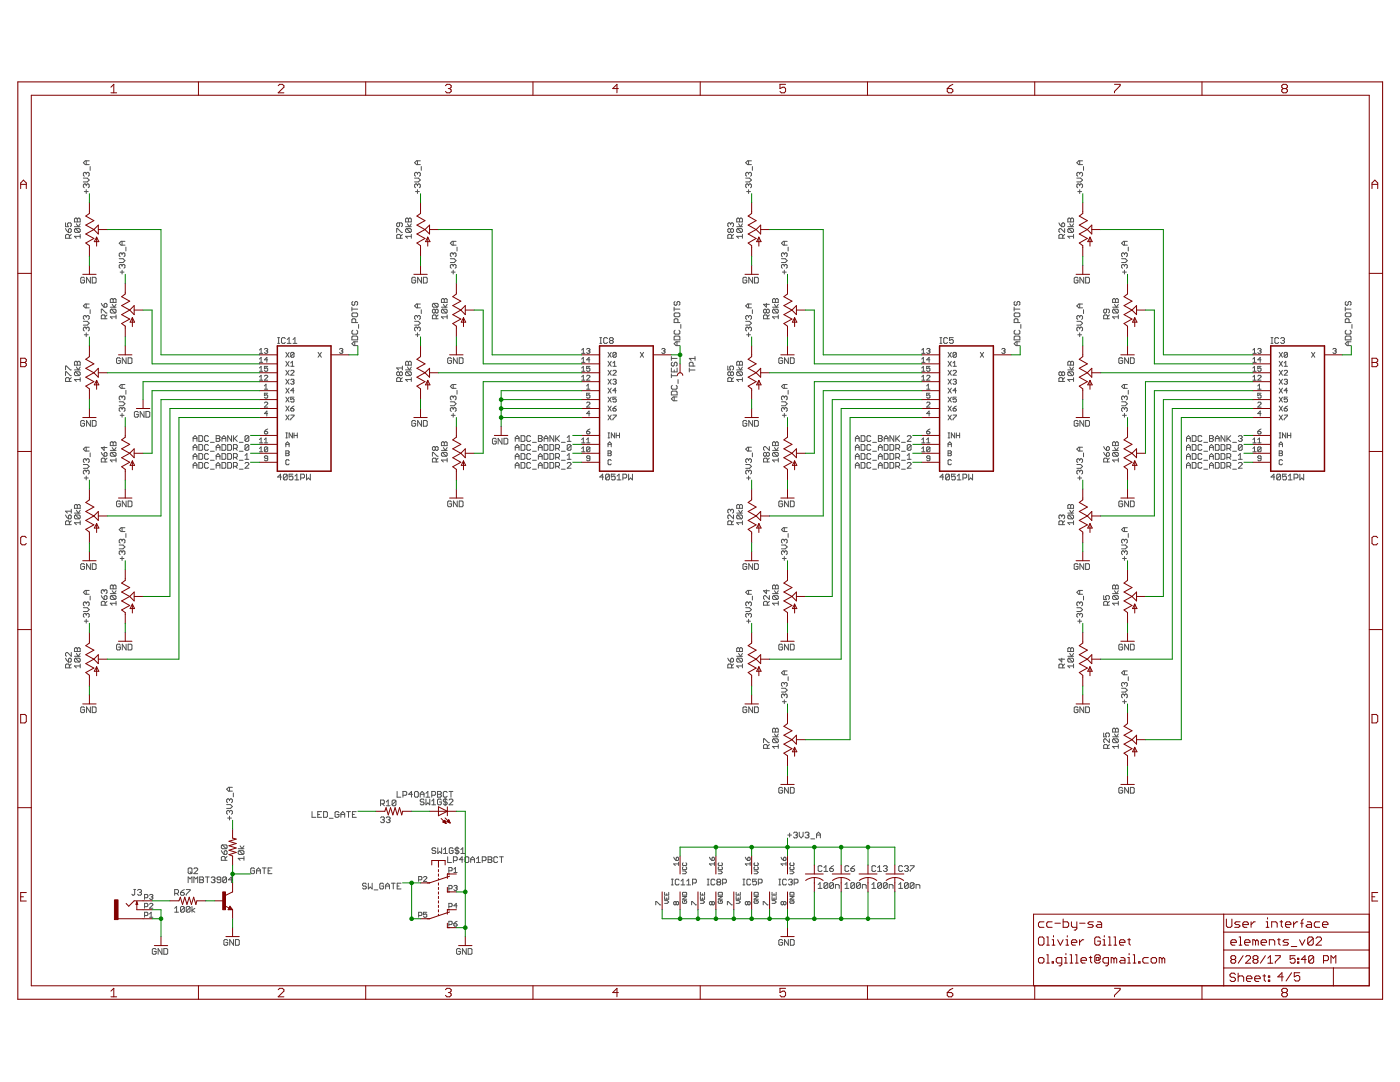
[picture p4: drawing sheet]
<svg xmlns="http://www.w3.org/2000/svg" width="279mm" height="216mm" viewBox="0 0 279 216" stroke-linecap="round" stroke-linejoin="round" font-family="sans-serif">
<g fill="none" stroke="#505050" stroke-width=".2">
<path d="M16.6 35.5h.8l.4 .4-.4 .4h-.8M16.8 38.2h.8M17.2 34.6l.2-.2 .4 .2v.4l-.2 .2M17.2 32.1v.8M17.2 34.6v.2M17.2 36.9v.2M17.2 37.8v.8M17.2 34.6l-.2-.2-.4 .2v.4l.2 .2M17.2 36.9l-.2-.2-.4 .2v.4l.2 .2M17.2 36.9l.2-.2 .4 .2v.4l-.2 .2M17.8 32.1h-.8l-.4 .4 .4 .4h.8M18 33.2v.8"/>
<path d="M82.7 35.5h.8l.4 .4-.4 .4h-.8M82.9 38.2h.8M83.3 34.6l-.2-.2-.4 .2v.4l.2 .2M83.3 36.9l-.2-.2-.4 .2v.4l.2 .2M83.3 34.6l.2-.2 .4 .2v.4l-.2 .2M83.3 36.9l.2-.2 .4 .2v.4l-.2 .2M83.3 32.1v.8M83.3 34.6v.2M83.3 36.9v.2M83.3 37.8v.8M83.9 32.1h-.8l-.4 .4 .4 .4h.8M84.1 33.2v.8"/>
<path d="M148.8 35.5h.8l.4 .4-.4 .4h-.8M149 38.2h.8M149.4 36.9l-.2-.2-.4 .2v.4l.2 .2M149.4 36.9l.2-.2 .4 .2v.4l-.2 .2M149.4 34.6l-.2-.2-.4 .2v.4l.2 .2M149.4 34.6l.2-.2 .4 .2v.4l-.2 .2M149.4 32.1v.8M149.4 34.6v.2M149.4 36.9v.2M149.4 37.8v.8M150 32.1h-.8l-.4 .4 .4 .4h.8M150.2 33.2v.8"/>
<path d="M214.9 35.5h.8l.3 .4-.3 .4h-.8M215.1 38.2h.8M215.5 36.9l-.2-.2-.4 .2v.4l.2 .2M215.5 36.9l.2-.2 .3 .2v.4l-.1 .2M215.5 34.6l-.2-.2-.4 .2v.4l.2 .2M215.5 34.6l.2-.2 .3 .2v.4l-.1 .2M215.5 32.1v.8M215.5 34.6v.2M215.5 36.9v.2M215.5 37.8v.8M216 32.1h-.7l-.4 .4 .4 .4h.7M216.2 33.2v.8"/>
<path d="M13.1 44.5v.7h.6l-.2-.3 .2-.4h.3l.2 .2v.3l-.2 .2M13.1 45.6l.6 .8M13.7 45.8l.1-.2 .4 .2v.4l-.2 .2h-.3zM13.8 47.5v-.5l-.1-.2h-.4l-.2 .2v.5h1.1M14.2 46.8l-.4 .4M14.9 43.7l.1-.2 .4 .2 .4-.2 .2 .2v.6h-1.1zM14.9 45.2h1.1M15 45.6h.8l.2 .2v.4l-.2 .2M15 45.6l-.1 .2v.4l.1 .2h.8M15 45.6l.8 .8M15.2 44.7l.4 .5 .4-.5M15.4 43.7v.6"/>
<path d="M16 46.8v.7M16 47.2h-1.1l.3 .3M16.9 55.5l-.2-.2h-.4l-.2 .2v.8l.2 .2h.4l.2-.2v-.4h-.4M18 55.3v1.2l-.7-1.2v1.2M18.4 55.3h.6l.2 .2v.8l-.2 .2h-.6zM22 59.8l.2-.2 .4 .2 .4-.2 .2 .2v.5h-1.2zM22.6 59.8v.5M23.8 51.6h.8l.3 .4-.3 .4h-.8M24 54.3h.7M24.4 53l-.2-.2-.4 .2v.3l.2 .2M24.4 48.2v.7M24.4 50.7v.1"/>
<path d="M24.4 53v.1M24.4 53.9v.8M24.4 50.7l-.2-.2-.4 .2v.3l.2 .2M24.4 50.7l.2-.2 .3 .2v.3l-.2 .2M24.4 53l.2-.2 .3 .2v.3l-.2 .2M24.9 48.2h-.7l-.4 .3 .4 .4h.7M25.1 49.3v.8M79.2 46.4v-.8h.2l.7 .8h.2M79.7 44.5v.5l-.2 .2-.3-.2v-.3l.2-.2h.7l.2 .2v.3l-.2 .2M79.9 47.5v-.5l-.2-.2h-.3l-.2 .2v.5h1.1M80.3 46.8l-.4 .4M80.9 43.7l.2-.2 .4 .2 .4-.2 .2 .2v.6h-1.2z"/>
<path d="M80.9 45.2h1.2M81.1 45.6h.8l.2 .2v.4l-.2 .2M81.1 45.6l-.2 .2v.4l.2 .2h.8M81.1 45.6l.8 .8M81.3 44.7l.4 .5 .4-.5M81.5 43.7v.6M82.1 47.2h-1.2l.4 .3M82.1 46.8v.7M83 55.5l-.2-.2h-.4l-.2 .2v.8l.2 .2h.4l.2-.2v-.4h-.4M84.1 55.3v1.2l-.7-1.2v1.2M84.5 55.3h.6l.2 .2v.8l-.2 .2h-.6zM88.3 59.6l.4 .2 .3-.2 .2 .2v.5h-1.1v-.5z"/>
<path d="M88.7 59.8v.5M89.9 51.6h.7l.4 .4-.4 .4h-.7M90.1 54.3h.7M90.4 53l.2-.2 .4 .2v.3l-.2 .2M90.4 53l-.1-.2-.4 .2v.3l.2 .2M90.4 50.7l-.1-.2-.4 .2v.3l.2 .2M90.4 50.7l.2-.2 .4 .2v.3l-.2 .2M90.4 48.2v.7M90.4 50.7v.1M90.4 53v.1M90.4 53.9v.8M91 48.2h-.7l-.4 .3 .4 .4h.7"/>
<path d="M91.2 49.3v.8M145.8 45.8l-.2-.2-.4 .2v.4l.2 .2 .4-.2M145.8 45.8l.2-.2 .4 .2v.4l-.2 .2-.4-.2M145.8 44.7l-.2-.2-.4 .2v.3l.2 .2M145.8 44.7l.2-.2 .4 .2v.3l-.2 .2M145.8 44.7v.2M145.8 45.8v.4M146 47.5v-.5l-.2-.2h-.4l-.2 .2v.5h1.2M146.4 46.8l-.4 .4M147 45.2h1.2M147 43.7l.2-.2 .4 .2 .4-.2 .2 .2v.6h-1.2zM147.2 45.6l-.2 .2v.4l.2 .2h.8"/>
<path d="M147.2 45.6h.8l.2 .2v.4l-.2 .2M147.2 45.6l.8 .8M147.4 44.7l.4 .5 .4-.5M147.6 43.7v.6M148.2 47.2h-1.2l.4 .3M148.2 46.8v.7M149 55.5l-.2-.2h-.3l-.2 .2v.8l.2 .2h.3l.2-.2v-.4h-.3M150.2 55.3v1.2l-.8-1.2v1.2M150.6 55.3h.6l.1 .2v.8l-.1 .2h-.6zM154.4 59.6l.3 .2 .4-.2 .2 .2v.5h-1.1v-.5zM154.7 59.8v.5M156 51.6h.7l.4 .4-.4 .4h-.7"/>
<path d="M156.1 54.3h.8M156.5 53l.2-.2 .4 .2v.3l-.2 .2M156.5 53l-.2-.2-.3 .2v.3l.1 .2M156.5 50.7l-.2-.2-.3 .2v.3l.1 .2M156.5 50.7l.2-.2 .4 .2v.3l-.2 .2M156.5 48.2v.7M156.5 50.7v.1M156.5 53v.1M156.5 53.9v.8M157.1 48.2h-.8l-.3 .3 .3 .4h.8M157.3 49.3v.8M211.3 44.5l.6 .7"/>
<path d="M211.9 44.7l.4-.2 .2 .2v.3l-.2 .2h-.4zM212.1 47.5v-.5l-.2-.2h-.4l-.2 .2v.5h1.2M212.5 45.6v.8l-.8-.8-.4 .2v.4l.2 .2M212.5 46.8l-.4 .4M213.1 45.2h1.1M213.1 43.7l.2-.2 .4 .2 .4-.2 .1 .2v.6h-1.1zM213.3 45.6l-.2 .2v.4l.2 .2h.8M213.3 45.6h.8l.1 .2v.4l-.1 .2M213.3 45.6l.8 .8M213.5 44.7l.4 .5 .3-.5M213.7 43.7v.6M214.2 47.2h-1.1l.4 .3"/>
<path d="M214.2 46.8v.7M215.1 55.5l-.2-.2h-.3l-.2 .2v.8l.2 .2h.3l.2-.2v-.4h-.3M216.3 55.3v1.2l-.8-1.2v1.2M216.7 55.3h.5l.2 .2v.8l-.2 .2h-.5zM222 59.8l.2-.2 .4 .2 .4-.2 .2 .2v.5h-1.2zM222.6 59.8v.5M223.8 51.6h.8l.4 .4-.4 .4h-.8M224 54.3h.8M224.4 50.7l-.2-.2-.4 .2v.3l.2 .2M224.4 53l.2-.2 .4 .2v.3l-.2 .2M224.4 53l-.2-.2-.4 .2v.3l.2 .2M224.4 50.7l.2-.2 .4 .2v.3l-.2 .2"/>
<path d="M224.4 48.2v.7M224.4 50.7v.1M224.4 53v.1M224.4 53.9v.8M225 48.2h-.8l-.4 .3 .4 .4h.8M225.2 49.3v.8M13.1 75v-.8h.2l.7 .8h.2M13.1 73.8v-.8h.2l.7 .8h.2M13.8 76.1v-.6l-.1-.1h-.4l-.2 .1v.6h1.1M14.2 75.4l-.4 .3M14.9 72.3l.1-.2 .4 .2 .4-.2 .2 .2v.6h-1.1zM14.9 73.8h1.1"/>
<path d="M15 74.2h.8l.2 .2v.4l-.2 .2M15 74.2l-.1 .2v.4l.1 .2h.8M15 74.2l.8 .8M15.2 73.2l.4 .6 .4-.6M15.4 72.3v.6M16 75.4v.7M16 75.7h-1.1l.3 .4M16.6 64.1h.8l.4 .4-.4 .4h-.8M16.8 66.8h.8M17.2 63.2l-.2-.2-.4 .2v.3l.2 .2M17.2 65.5l-.2-.2-.4 .2v.3l.2 .2M17.2 60.7v.7"/>
<path d="M17.2 63.2v.2M17.2 65.5v.2M17.2 66.4v.8M17.2 63.2l.2-.2 .4 .2v.3l-.2 .2M17.2 65.5l.2-.2 .4 .2v.3l-.2 .2M17.8 60.7h-.8l-.4 .3 .4 .4h.8M18 61.8v.8M20.2 62.5v-.8h.2l.8 .8h.2M20.2 60.5l.6 .8M20.8 60.7l.4-.2 .2 .2v.4l-.2 .2h-.4zM21 63.6v-.6l-.2-.2h-.4l-.2 .2v.6h1.2M21.4 62.8l-.4 .4"/>
<path d="M22 61.3h1.2M22.2 61.7h.8l.2 .2v.4l-.2 .2M22.2 61.7l-.2 .2v.4l.2 .2h.8M22.2 61.7l.8 .8M22.4 60.7l.4 .6 .4-.6M23.2 62.8v.8M23.2 63.2h-1.2l.4 .4M24 71.6l-.2-.2h-.3l-.2 .2v.7l.2 .2h.3l.2-.2v-.3h-.4M24.4 76.7v.8M24.4 79.2v.2M24.4 79.2l-.2-.2-.4 .2v.4l.2 .2M24.4 79.2l.2-.2 .3 .2v.4l-.2 .2"/>
<path d="M24.9 76.7h-.7l-.4 .4 .4 .4h.7M25.1 77.9v.8M25.2 71.4v1.1l-.8-1.1v1.1M25.6 71.4h.5l.2 .2v.7l-.2 .2h-.5zM51.8 71.6l.3-.3v1M51.8 72.3h.6M51.8 70.5h.6M51.8 69.8l.3-.3v1M51.8 73.4l.3-.3v1M51.8 75.2l.3-.3v1M51.8 75.9h.6M51.8 74.1h.6"/>
<path d="M52.8 77.7h.6M52.8 77l.3-.3v1M52.8 69.7l.1-.2h.4l.1 .2-.1 .3M52.8 75.1l.1-.2h.4l.1 .2-.6 .8h.6M53.1 70h.2M53.3 70l.1 .2-.1 .3-.5-.1M53.4 78.5h-.6v.5l.5-.2 .1 .2v.3l-.1 .1h-.4l-.1-.1M53.4 73.1h-.6v.5l.5-.2 .1 .2v.3l-.1 .2h-.4l-.1-.2M53.4 71.8h-.6l.5-.5v1M55.4 68.5h.4M55.4 67.4h.4M55.6 67.4v1.1"/>
<path d="M56.9 67.6l-.2-.2h-.3l-.2 .2v.7l.2 .2h.3l.2-.2M57 77.4l.7 1M57 79.2l.7 1M57 75.7l.7 1M57 70.3l.7 1M57 72.1l.7 1M57 73.9l.7 1M57.3 67.8l.4-.4v1.1M57.3 68.5h.8M57.7 77.4l-.7 1M57.7 79.2l-.7 1M57.7 75.7l-.7 1"/>
<path d="M57.7 70.3l-.7 1M57.7 72.1l-.7 1M57.7 73.9l-.7 1M58 74l.2-.1 .5 .1v.2l-.7 .7h.7M58 75.8l.2-.1h.3l.2 .1-.2 .4M58 72.4l.4-.3v1M58 73.1h.7M58.4 76.2h.1M58.5 68.5h.7M58.5 67.8l.4-.4v1.1M58.5 76.2l.2 .1-.2 .4h-.3l-.2-.2M58.7 79.2h-.7v.5l.4-.1 .3 .1-.2 .5-.5-.1"/>
<path d="M58.7 78h-.7l.5-.6v1M58.7 70.5l-.2-.2h-.3l-.2 .2v.6M58.7 70.5v.6l-.2 .2-.5-.2M58.7 70.5l-.7 .6M63.5 70.3l.6 1M64.1 70.3l-.6 1M67.8 69.7l.1-.2h.3l.2 .2-.2 .3M68.1 70h.1M68.2 70l.2 .2-.2 .3-.4-.1M70.2 62.6l.2-.2h.8l.2 .2v.4l-.2 .2h-.8l-.2-.2zM70.2 67.2l.2-.1h.8l.2 .1v.6h-1.2zM70.2 61.3v.8"/>
<path d="M70.2 61.7h1.2M70.4 60.2l-.2 .1v.4l.2 .2 .4-.2v-.4l.2-.1 .4 .1v.4l-.2 .2M70.4 65.9l-.2 .2v.4l.2 .2h.8l.2-.2v-.4l-.2-.2M70.8 68.2v.8M71 64.4v-.6l-.2-.2h-.4l-.2 .2v.6h1.2M71.4 68.2h-.8l-.4 .4 .4 .4h.8M71.6 64.7v.8M79.7 74.4l-.2-.2-.3 .2v.4l.2 .2 .3-.2M79.7 74.4l.2-.2 .4 .2v.4l-.2 .2-.4-.2M79.7 74.4v.4M79.9 76.1v-.6l-.2-.1h-.3l-.2 .1v.6h1.1M80.3 73.4h-1.1l.3 .4"/>
<path d="M80.3 73v.8M80.3 75.4l-.4 .3M80.9 72.3l.2-.2 .4 .2 .4-.2 .2 .2v.6h-1.2zM80.9 73.8h1.2M81.1 74.2l-.2 .2v.4l.2 .2h.8M81.1 74.2h.8l.2 .2v.4l-.2 .2M81.1 74.2l.8 .8M81.3 73.2l.4 .6 .4-.6M81.5 72.3v.6M82.1 75.7h-1.2l.4 .4M82.1 75.4v.7M82.7 64.1h.8l.4 .4-.4 .4h-.8"/>
<path d="M82.9 66.8h.8M83.3 63.2l-.2-.2-.4 .2v.3l.2 .2M83.3 65.5l-.2-.2-.4 .2v.3l.2 .2M83.3 63.2l.2-.2 .4 .2v.3l-.2 .2M83.3 65.5l.2-.2 .4 .2v.3l-.2 .2M83.3 60.7v.7M83.3 63.2v.2M83.3 65.5v.2M83.3 66.4v.8M83.9 60.7h-.8l-.4 .3 .4 .4h.8M84.1 61.8v.8M86.5 60.5l-.2 .2v.4l.2 .2h.7"/>
<path d="M86.5 60.5h.7l.2 .2v.4l-.2 .2M86.5 60.5l.7 .8M86.9 61.9l-.2-.2-.4 .2v.4l.2 .2 .4-.2M86.9 61.9l.2-.2 .3 .2v.4l-.2 .2-.3-.2M86.9 61.9v.4M87.1 63.6v-.6l-.2-.2h-.4l-.2 .2v.6h1.1M87.4 62.8l-.3 .4M88.1 61.3h1.1M88.3 61.7l-.2 .2v.4l.2 .2h.7M88.3 61.7h.7l.2 .2v.4l-.2 .2M88.3 61.7l.7 .8M88.5 60.7l.4 .6 .3-.6"/>
<path d="M89.2 63.2h-1.1l.4 .4M89.2 62.8v.8M90.1 71.6l-.2-.2h-.4l-.2 .2v.7l.2 .2h.4l.2-.2v-.3h-.4M90.4 76.7v.8M90.4 79.2v.2M90.4 79.2l-.1-.2-.4 .2v.4l.2 .2M90.4 79.2l.2-.2 .4 .2v.4l-.2 .2M91 76.7h-.7l-.4 .4 .4 .4h.7M91.2 77.9v.8M91.2 71.4v1.1l-.7-1.1v1.1M91.7 71.4h.5l.2 .2v.7l-.2 .2h-.5zM116.1 72.3h.6"/>
<path d="M116.1 70.5h.6M116.1 75.9h.6M116.1 74.1h.6M116.1 69.8l.3-.3v1M116.1 71.6l.3-.3v1M116.1 73.4l.3-.3v1M116.1 75.2l.3-.3v1M117.1 77.7h.6M117.1 69.7l.1-.2h.4l.1 .2-.1 .3M117.1 75.1l.1-.2h.4l.1 .2-.6 .8h.6M117.1 77l.3-.3v1M117.4 70h.2"/>
<path d="M117.6 70l.1 .2-.1 .3-.5-.1M117.7 78.5h-.6v.5l.3-.2 .3 .2v.3l-.1 .1h-.4l-.1-.1M117.7 73.1h-.6v.5l.3-.2 .3 .2v.3l-.1 .2h-.4l-.1-.2M117.7 71.8h-.6l.5-.5v1M119.7 68.5h.4M119.7 67.4h.4M119.9 67.4v1.1M121.2 67.6l-.1-.2h-.4l-.2 .2v.7l.2 .2h.4l.1-.2M121.3 77.4l.7 1M121.3 79.2l.7 1M121.3 75.7l.7 1M121.3 70.3l.7 1"/>
<path d="M121.3 72.1l.7 1M121.3 73.9l.7 1M121.8 67.9l-.2-.1 .2-.4h.4l.2 .2-.2 .3M121.8 67.9l-.2 .2 .2 .4h.4l.2-.2-.2-.4M121.8 67.9h.4M122 77.4l-.7 1M122 79.2l-.7 1M122 75.7l-.7 1M122 70.3l-.7 1M122 72.1l-.7 1M122 73.9l-.7 1M122.3 75.8l.2-.1h.3l.2 .1-.2 .4"/>
<path d="M122.3 74l.2-.1 .5 .1v.2l-.7 .7h.7M122.3 73.1h.7M122.3 72.4l.4-.3v1M122.7 76.2h.1M122.8 76.2l.2 .1-.2 .4h-.3l-.2-.2M123 78h-.7l.5-.6v1M123 70.5l-.2-.2h-.3l-.2 .2v.6M123 79.2h-.7v.5l.4-.1 .3 .1v.4l-.2 .1-.5-.1M123 70.5v.6l-.2 .2-.5-.2M123 70.5l-.7 .6M127.8 70.3l.6 1M128.4 70.3l-.6 1"/>
<path d="M132.1 69.7l.1-.2h.3l.2 .2-.2 .3M132.4 70h.1M132.5 70l.2 .2-.2 .3-.4-.1M134 73.4v.8h1.1v-.8M134 78.2l.2-.2h.7l.2 .2v.6h-1.1zM134 71.1v.8M134 74.6v.8M134 75h1.1M134 71.5h1.1M134.2 72.3l-.2 .2v.4l.4 .1 .2-.1v-.4l.3-.2 .2 .2v.4l-.2 .1M134.2 76.9l-.2 .2v.4l.2 .2h.7l.2-.2v-.4l-.2-.2M134.5 67.2l.2-.1h.8l.2 .1v.6h-1.2z"/>
<path d="M134.5 61.7h1.2M134.5 61.3v.8M134.6 73.8v.4M134.6 79.2v.8M134.7 62.4h.8l.2 .2v.4l-.2 .2h-.8l-.2-.2v-.4zM134.7 60.2l-.2 .1v.4l.2 .2 .4-.2v-.4l.2-.1 .4 .1v.4l-.2 .2M134.7 65.9l-.2 .2v.4l.2 .2h.8l.2-.2v-.4l-.2-.2M135.1 68.2v.8M135.1 79.2h-.7l-.4 .4 .4 .4h.7M135.3 64.4v-.6l-.2-.2h-.4l-.2 .2v.6h1.2M135.3 75.8v.7M135.7 68.2h-.8l-.4 .4 .4 .4h.8"/>
<path d="M135.9 64.7v.8M137.6 73.8h1.1M137.6 73.4v.8M138.3 73v-.5l-.2-.2h-.3l-.2 .2v.5h1.1M138.7 71.5h-1.1l.3 .4M138.7 71.1v.8M145.2 73v.8h.6l-.2-.4 .2-.4h.4l.2 .2v.4l-.2 .2M145.8 74.4l.2-.2 .4 .2v.4l-.2 .2-.4-.2M145.8 74.4l-.2-.2-.4 .2v.4l.2 .2 .4-.2M145.8 74.4v.4M146 76.1v-.6l-.2-.1h-.4l-.2 .1v.6h1.2M146.4 75.4l-.4 .3"/>
<path d="M147 72.3l.2-.2 .4 .2 .4-.2 .2 .2v.6h-1.2zM147 73.8h1.2M147.2 74.2l-.2 .2v.4l.2 .2h.8M147.2 74.2h.8l.2 .2v.4l-.2 .2M147.2 74.2l.8 .8M147.4 73.2l.4 .6 .4-.6M147.6 72.3v.6M148.2 75.7h-1.2l.4 .4M148.2 75.4v.7M148.8 64.1h.8l.4 .4-.4 .4h-.8M149 66.8h.8M149.4 63.2l.2-.2 .4 .2v.3l-.2 .2"/>
<path d="M149.4 63.2l-.2-.2-.4 .2v.3l.2 .2M149.4 65.5l-.2-.2-.4 .2v.3l.2 .2M149.4 65.5l.2-.2 .4 .2v.3l-.2 .2M149.4 60.7v.7M149.4 63.2v.2M149.4 65.5v.2M149.4 66.4v.8M150 60.7h-.8l-.4 .3 .4 .4h.8M150.2 61.8v.8M153 61.9l-.2-.2-.4 .2v.4l.2 .2 .4-.2M153 61.9l.1-.2 .4 .2v.4l-.2 .2-.3-.2M153 60.5v.8l-.6-.6h1.1"/>
<path d="M153 61.9v.4M153.1 63.6v-.6l-.1-.2h-.4l-.2 .2v.6h1.1M153.5 62.8l-.4 .4M154.2 61.3h1.1M154.4 61.7l-.2 .2v.4l.2 .2h.7M154.4 61.7h.7l.2 .2v.4l-.2 .2M154.4 61.7l.7 .8M154.6 60.7l.3 .6 .4-.6M155.3 63.2h-1.1l.4 .4M155.3 62.8v.8M156.2 71.6l-.2-.2h-.4l-.2 .2v.7l.2 .2h.4l.2-.2v-.3h-.4M156.5 79.2l-.2-.2-.3 .2v.4l.1 .2"/>
<path d="M156.5 79.2l.2-.2 .4 .2v.4l-.2 .2M156.5 76.7v.8M156.5 79.2v.2M157.1 76.7h-.8l-.3 .4 .3 .4h.8M157.3 77.9v.8M157.3 71.4v1.1l-.7-1.1v1.1M157.7 71.4h.6l.2 .2v.7l-.2 .2h-.6zM184 73.4l.3-.3v1M184 72.3h.6M184 70.5h.6M184 75.9h.6M184 74.1h.6"/>
<path d="M184 69.8l.3-.3v1M184 71.6l.3-.3v1M184 75.2l.3-.3v1M184.9 77.7h.7M184.9 69.7l.2-.2h.3l.2 .2-.2 .3M184.9 75.1l.2-.2h.3l.2 .2-.7 .8h.7M184.9 77l.4-.3v1M185.3 70h.1M185.4 70l.2 .2-.2 .3-.5-.1M185.6 78.5h-.7v.5l.4-.2 .3 .2v.3l-.2 .1h-.3l-.2-.1M185.6 73.1h-.7v.5l.4-.2 .3 .2v.3l-.2 .2h-.3l-.2-.2M185.6 71.8h-.7l.5-.5v1"/>
<path d="M187.6 68.5h.4M187.6 67.4h.4M187.8 67.4v1.1M189.1 67.6l-.2-.2h-.4l-.2 .2v.7l.2 .2h.4l.2-.2M189.2 77.4l.7 1M189.2 79.2l.7 1M189.2 75.7l.7 1M189.2 70.3l.7 1M189.2 72.1l.7 1M189.2 73.9l.7 1M189.9 77.4l-.7 1M189.9 79.2l-.7 1"/>
<path d="M189.9 75.7l-.7 1M189.9 70.3l-.7 1M189.9 72.1l-.7 1M189.9 73.9l-.7 1M190.2 75.8l.2-.1h.3l.2 .1-.2 .4M190.2 74l.2-.1 .5 .1v.2l-.7 .7h.7M190.2 73.1h.7M190.2 72.4l.3-.3v1M190.2 67.4h-.7v.5l.4-.1 .3 .1v.4l-.1 .2h-.4l-.2-.2M190.5 76.2h.2M190.7 76.2l.2 .1-.2 .4h-.3l-.2-.2M190.9 79.2h-.7v.5l.3-.1 .4 .1v.4l-.2 .1-.5-.1"/>
<path d="M190.9 78h-.7l.5-.6v1M190.9 70.5l-.2-.2h-.3l-.2 .2v.6M190.9 70.5v.6l-.2 .2-.5-.2M190.9 70.5l-.7 .6M195.6 70.3l.7 1M196.3 70.3l-.7 1M199.9 69.7l.2-.2h.3l.2 .2-.2 .3M200.3 70h.1M200.4 70l.2 .2-.2 .3-.5-.1M202.4 67.2l.2-.1h.7l.2 .1v.6h-1.1zM202.4 62.6l.2-.2h.7l.2 .2v.4l-.2 .2h-.7l-.2-.2zM202.4 61.7h1.1"/>
<path d="M202.4 61.3v.8M202.6 60.2l-.2 .1v.4l.2 .2 .4-.2v-.4l.2-.1 .3 .1v.4l-.2 .2M202.6 65.9l-.2 .2v.4l.2 .2h.7l.2-.2v-.4l-.2-.2M203 68.2v.8M203.2 64.4v-.6l-.2-.2h-.4l-.2 .2v.6h1.1M203.5 68.2h-.7l-.4 .4 .4 .4h.7M203.7 64.7v.8M211.9 74.4l-.2-.2-.4 .2v.4l.2 .2 .4-.2M211.9 74.4l.2-.2 .4 .2v.4l-.2 .2-.4-.2M211.9 74.4v.4M212.1 76.1v-.6l-.2-.1h-.4l-.2 .1v.6h1.2M212.5 75.4l-.4 .3"/>
<path d="M213.1 73.8h1.1M213.1 72.3l.2-.2 .4 .2 .4-.2 .1 .2v.6h-1.1zM213.3 74.2l-.2 .2v.4l.2 .2h.8M213.3 74.2h.8l.1 .2v.4l-.1 .2M213.3 74.2l.8 .8M213.5 73.2l.4 .6 .3-.6M213.7 72.3v.6M214.2 75.7h-1.1l.4 .4M214.2 75.4v.7M214.9 64.1h.8l.3 .4-.3 .4h-.8M215.1 66.8h.8M215.5 65.5l-.2-.2-.4 .2v.3l.2 .2"/>
<path d="M215.5 65.5l.2-.2 .3 .2v.3l-.1 .2M215.5 63.2l-.2-.2-.4 .2v.3l.2 .2M215.5 63.2l.2-.2 .3 .2v.3l-.1 .2M215.5 60.7v.7M215.5 63.2v.2M215.5 65.5v.2M215.5 66.4v.8M216 60.7h-.7l-.4 .3 .4 .4h.7M216.2 61.8v.8M220.8 61.7v.6l-.2 .2-.3-.2v-.4l.2-.2h.7l.2 .2v.4l-.2 .2M221 63.6v-.6l-.2-.2h-.3l-.2 .2v.6h1.1M221.4 62.8l-.4 .4"/>
<path d="M222 61.3h1.2M222.2 61.7l-.2 .2v.4l.2 .2h.8M222.2 61.7h.8l.2 .2v.4l-.2 .2M222.2 61.7l.8 .8M222.4 60.7l.4 .6 .4-.6M223.2 63.2h-1.2l.4 .4M223.2 62.8v.8M224 71.6l-.1-.2h-.4l-.2 .2v.7l.2 .2h.4l.1-.2v-.3h-.3M224.4 79.2l-.2-.2-.4 .2v.4l.2 .2M224.4 79.2l.2-.2 .4 .2v.4l-.2 .2M224.4 76.7v.8M224.4 79.2v.2"/>
<path d="M225 76.7h-.8l-.4 .4 .4 .4h.8M225.2 77.9v.8M225.2 71.4v1.1l-.7-1.1v1.1M225.6 71.4h.6l.2 .2v.7l-.2 .2h-.6zM250 72.3h.7M250 70.5h.7M250 75.9h.7M250 74.1h.7M250 73.4l.4-.3v1M250 69.8l.4-.3v1M250 71.6l.4-.3v1M250 75.2l.4-.3v1"/>
<path d="M251 77.7h.7M251 69.7l.2-.2h.3l.2 .2-.2 .3M251 75.1l.2-.2h.3l.2 .2-.7 .8h.7M251 77l.4-.3v1M251.4 70h.1M251.5 70l.2 .2-.2 .3-.5-.1M251.7 78.5h-.7v.5l.4-.2 .3 .2v.3l-.2 .1h-.3l-.2-.1M251.7 73.1h-.7v.5l.4-.2 .3 .2v.3l-.2 .2h-.3l-.2-.2M251.7 71.8h-.7l.5-.5v1M253.7 68.5h.3M253.7 67.4h.3M253.9 67.4v1.1"/>
<path d="M255.2 67.6l-.2-.2h-.4l-.2 .2v.7l.2 .2h.4l.2-.2M255.3 77.4l.6 1M255.3 79.2l.6 1M255.3 75.7l.6 1M255.3 70.3l.6 1M255.3 72.1l.6 1M255.3 73.9l.6 1M255.6 67.6l.2-.2h.4l.1 .2-.1 .3M255.9 77.4l-.6 1M255.9 79.2l-.6 1M255.9 75.7l-.6 1M255.9 70.3l-.6 1"/>
<path d="M255.9 72.1l-.6 1M255.9 73.9l-.6 1M256 67.9h.2M256.2 67.9l.1 .2-.1 .4h-.4l-.2-.2M256.3 75.8l.1-.1h.4l.1 .1-.1 .4M256.3 74l.1-.1 .5 .1v.2l-.6 .7h.6M256.3 73.1h.6M256.3 72.4l.3-.3v1M256.6 76.2h.2M256.8 76.2l.1 .1-.1 .4h-.4l-.1-.2M256.9 78h-.6l.5-.6v1M256.9 79.2h-.6v.5l.3-.1 .3 .1v.4l-.1 .1-.5-.1"/>
<path d="M256.9 70.5l-.1-.2h-.4l-.1 .2v.6M256.9 70.5v.6l-.1 .2-.5-.2M256.9 70.5l-.6 .6M261.7 70.3l.7 1M262.4 70.3l-.7 1M266 69.7l.2-.2h.3l.2 .2-.2 .3M266.3 70h.2M266.5 70l.2 .2-.2 .3-.5-.1M268.5 62.6l.2-.2h.7l.2 .2v.4l-.2 .2h-.7l-.2-.2zM268.5 67.2l.2-.1h.7l.2 .1v.6h-1.1zM268.5 61.7h1.1M268.5 61.3v.8"/>
<path d="M268.7 60.2l-.2 .1v.4l.4 .2 .1-.2v-.4l.4-.1 .2 .1v.4l-.2 .2M268.7 65.9l-.2 .2v.4l.2 .2h.7l.2-.2v-.4l-.2-.2M269 68.2v.8M269.2 64.4v-.6l-.2-.2h-.3l-.2 .2v.6h1.1M269.6 68.2h-.7l-.4 .4 .4 .4h.7M269.8 64.7v.8M16.6 92.7h.8l.4 .4-.4 .4h-.8M16.8 95.4h.8M16.9 84.1l-.2-.2h-.4l-.2 .2v.8l.2 .1h.4l.2-.1v-.4h-.4M17.2 94l.2-.2 .4 .2v.4l-.2 .2M17.2 94l-.2-.2-.4 .2v.4l.2 .2M17.2 89.2v.8"/>
<path d="M17.2 91.7v.2M17.2 94v.2M17.2 95v.8M17.2 91.7l-.2-.2-.4 .2v.4l.2 .2M17.2 91.7l.2-.2 .4 .2v.4l-.2 .2M17.8 89.2h-.8l-.4 .4 .4 .4h.8M18 90.4v.7M18 83.9v1.1l-.7-1.1v1.1M18.4 83.9h.6l.2 .2v.8l-.2 .1h-.6zM20.2 90.3l.6 .7M20.8 89.1v.8l-.6-.6h1.2M20.8 90.5l.2-.2 .4 .2v.3l-.2 .2h-.4z"/>
<path d="M21 92.2v-.6l-.2-.2h-.4l-.2 .2v.6h1.2M21.4 91.4l-.4 .4M22 88.3l.2-.1 .4 .1 .4-.1 .2 .1v.6h-1.2zM22 89.9h1.2M22.2 90.3h.8l.2 .2v.3l-.2 .2M22.2 90.3l-.2 .2v.3l.2 .2h.8M22.2 90.3l.8 .7M22.4 89.3l.4 .6 .4-.6M22.6 88.3v.6M23.2 91.4v.8M23.2 91.8h-1.2l.4 .4M23.8 80.2h.8l.3 .4-.3 .4h-.8"/>
<path d="M24 82.9h.7M24.4 81.5v.2M24.4 82.5v.7M24.4 81.5l-.2-.2-.4 .2v.4l.2 .2M24.4 81.5l.2-.2 .3 .2v.4l-.2 .2M25.2 100v1.1l-.8-1.1v1.1M25.6 100h.5l.2 .2v.7l-.2 .2h-.5zM27.6 82.3l-.2-.2h-.4l-.2 .2v.8l.2 .1h.4l.2-.1v-.4h-.4M28.7 82.1v1.1l-.7-1.1v1.1M29.1 82.1h.6l.2 .2v.8l-.2 .1h-.6zM38.5 89.3h.8M38.5 88.1v-.8l.4-.4 .4 .4v.8"/>
<path d="M38.5 89.9v-.8l.4-.4 .4 .4v.8M38.5 91.7v-.8l.4-.4 .4 .4v.8M38.5 93.4v-.7l.4-.4 .4 .4v.7M38.5 87.5h.8M38.5 91.1h.8M38.5 92.9h.8M39.7 88.7h.6l.1 .2v.8l-.1 .2h-.6zM39.7 86.9h.6l.1 .2v.8l-.1 .2h-.6zM39.7 92.3h.6l.1 .2v.7l-.1 .2h-.6zM39.7 90.5h.6l.1 .2v.8l-.1 .2h-.6zM41.6 88.9l-.2-.2h-.4l-.2 .2v.8l.2 .2h.4l.2-.2M41.6 92.5l-.2-.2h-.4l-.2 .2v.7l.2 .2h.4l.2-.2"/>
<path d="M41.6 87.1l-.2-.2h-.4l-.2 .2v.8l.2 .2h.4l.2-.2M41.6 90.7l-.2-.2h-.4l-.2 .2v.8l.2 .2h.4l.2-.2M42 88.3h.8M42 90h.8M42 91.8h.8M42 93.6h.8M43.1 89.9v-.8l.4-.4 .4 .4v.8M43.1 91.7v-.8l.4-.4 .4 .4v.8M43.1 86.9h.6l.2 .2-.2 .4 .2 .4-.2 .2h-.6zM43.1 89.3h.8M43.1 87.5h.6M43.1 93.4v-.7l.4-.4 .4 .4v.7"/>
<path d="M43.1 91.1h.8M43.1 92.9h.8M44.3 88.7h.6l.2 .2v.8l-.2 .2h-.6zM44.3 92.3h.6l.2 .2v.7l-.2 .2h-.6zM44.3 88.1v-.8l.4-.4 .4 .4v.8M44.3 87.5h.8M44.3 90.5h.6l.2 .2v.8l-.2 .2h-.6zM45.4 88.7h.6l.2 .2v.8l-.2 .2h-.6zM45.4 90.5h.6l.2 .2v.8l-.2 .2h-.6zM45.4 92.3h.6l.2 .2v.7l-.2 .2h-.6zM46.2 86.9v1.2l-.8-1.2v1.2M46.6 86.9v1.2"/>
<path d="M46.6 89.5h.6l.1-.2v-.4l-.1-.2h-.6v1.2M46.6 91.3h.6l.1-.2v-.4l-.1-.2h-.6v1.2M46.6 93h.6l.1-.1v-.4l-.1-.2h-.6v1.1M46.8 87.5l.5 .6M47 91.3l.3 .4M47 89.5l.3 .4M47 93l.3 .4M47.3 86.9l-.7 .8M47.8 88.3h.7M47.8 90h.7M47.8 91.8h.7M47.8 93.6h.7"/>
<path d="M48.9 92.5l.2-.2h.4l.2 .2v.2l-.8 .7h.8M48.9 90.9l.4-.4v1.2M48.9 91.7h.8M49.7 87.1l-.2-.2h-.4l-.2 .2v.8M49.7 88.9v.8l-.2 .2h-.4l-.2-.2M49.7 87.1v.8l-.2 .2h-.4l-.2-.2M49.7 88.9l-.2-.2h-.4l-.2 .2v.8M49.7 87.1l-.8 .8M49.7 88.9l-.8 .8M51.8 89.5l.3-.3v.9M51.8 87.7l.3-.3v1M51.8 90.1h.6"/>
<path d="M51.8 88.4h.6M52.8 87.7l.3-.3v1M52.8 80.4l.1-.2h.4l.1 .2v.2l-.6 .6h.6M52.8 86.1h.5l.1 .3-.1 .2h-.4l-.1-.2zM52.8 88.4h.6M53.4 91.5h-.5l-.1-.2 .1-.3h.4l.1 .1v.7l-.1 .1h-.4l-.1-.1M53.4 89.3v.7l-.1 .1-.5-.1M53.4 82.5h-.6l.5-.5v1M53.4 89.3l-.1-.1h-.4l-.1 .1v.7M53.4 85.6l-.6 .5M53.4 89.3l-.6 .7M56.2 95.2h-.8l.6-.6v1.2"/>
<path d="M57 89.2v-.7l.4-.3 .3 .3v.7M57 90h.5l.2 .1-.2 .3 .2 .4-.2 .1h-.5zM57 81l.7 1M57 82.8l.7 1M57 87.4h.4M57 86.4h.4M57 90.4h.5M57 88.7h.7M57.2 86.4v1M57.3 94.8l-.2-.2h-.4l-.1 .2v.8M57.3 94.8v.8l-.2 .2h-.4l-.1-.2M57.3 94.8l-.7 .8"/>
<path d="M57.7 81l-.7 1M57.7 82.8l-.7 1M57.7 91.9l-.2-.2h-.3l-.2 .2v.7l.2 .1h.3l.2-.1M58 81.5h.5l.2 .4-.2 .1h-.3l-.2-.1zM58 82.8h.7l-.7 1M58.4 86.4v1l-.7-1v1M58.5 94.6h-.8v.6l.4-.2 .4 .2v.4l-.2 .2h-.4l-.2-.2M58.7 81l-.7 .5M58.7 86.4v1M58.7 86.9h.6M58.9 95.8h.7M58.9 95l.3-.4v1.2"/>
<path d="M59.3 86.4v1M60 95.4h.6l.2-.2v-.4l-.2-.2h-.6v1.2M61.2 94.6v1.2l.4-.4 .3 .4v-1.2M83 84.1l-.2-.2h-.4l-.2 .2v.8l.2 .1h.4l.2-.1v-.4h-.4M84.1 83.9v1.1l-.7-1.1v1.1M84.5 83.9h.6l.2 .2v.8l-.2 .1h-.6zM86.3 91v-.7h.2l.7 .7h.2M86.9 89.3l.2-.2 .3 .2v.4l-.2 .2-.3-.2M86.9 89.3l-.2-.2-.4 .2v.4l.2 .2 .4-.2M86.9 89.3v.4M87.1 92.2v-.6l-.2-.2h-.4l-.2 .2v.6h1.1M87.4 91.4l-.3 .4"/>
<path d="M88.1 89.9h1.1M88.3 88.2l.4 .1 .3-.1 .2 .1v.6h-1.1v-.6zM88.3 90.3h.7l.2 .2v.3l-.2 .2M88.3 90.3l-.2 .2v.3l.2 .2h.7M88.3 90.3l.7 .7M88.5 89.3l.4 .6 .3-.6M88.7 88.3v.6M89.2 91.8h-1.1l.4 .4M89.2 91.4v.8M89.9 80.2h.7l.4 .4-.4 .4h-.7M90.1 82.9h.7M90.4 81.5v.2"/>
<path d="M90.4 82.5v.7M90.4 81.5l-.1-.2-.4 .2v.4l.2 .2M90.4 81.5l.2-.2 .4 .2v.4l-.2 .2M91.2 100v1.1l-.7-1.1v1.1M91.7 100h.5l.2 .2v.7l-.2 .2h-.5zM99 87.7l-.2-.2h-.3l-.2 .2v.7l.2 .2h.3l.2-.2v-.4h-.3M100.2 87.5v1.1l-.8-1.1v1.1M100.6 87.5h.6l.1 .2v.7l-.1 .2h-.6zM102.8 88.1v-.8l.4-.4 .4 .4v.8M102.8 89.3h.8M102.8 87.5h.8M102.8 89.9v-.8l.4-.4 .4 .4v.8"/>
<path d="M102.8 91.7v-.8l.4-.4 .4 .4v.8M102.8 93.4v-.7l.4-.4 .4 .4v.7M102.8 91.1h.8M102.8 92.9h.8M104 88.7h.6l.2 .2v.8l-.2 .2h-.6zM104 90.5h.6l.2 .2v.8l-.2 .2h-.6zM104 86.9h.6l.2 .2v.8l-.2 .2h-.6zM104 92.3h.6l.2 .2v.7l-.2 .2h-.6zM105.9 88.9l-.2-.2h-.4l-.2 .2v.8l.2 .2h.4l.2-.2M105.9 90.7l-.2-.2h-.4l-.2 .2v.8l.2 .2h.4l.2-.2M105.9 87.1l-.2-.2h-.4l-.2 .2v.8l.2 .2h.4l.2-.2M105.9 92.5l-.2-.2h-.4l-.2 .2v.7l.2 .2h.4l.2-.2"/>
<path d="M106.3 88.3h.7M106.3 90h.7M106.3 91.8h.7M106.3 93.6h.7M107.4 86.9h.6l.2 .2-.2 .4 .2 .4-.2 .2h-.6zM107.4 91.7v-.8l.4-.4 .4 .4v.8M107.4 89.3h.8M107.4 87.5h.6M107.4 89.9v-.8l.4-.4 .4 .4v.8M107.4 93.4v-.7l.4-.4 .4 .4v.7M107.4 91.1h.8M107.4 92.9h.8"/>
<path d="M108.6 88.7h.6l.1 .2v.8l-.1 .2h-.6zM108.6 90.5h.6l.1 .2v.8l-.1 .2h-.6zM108.6 92.3h.6l.1 .2v.7l-.1 .2h-.6zM108.6 87.5h.7M108.6 88.1v-.8l.4-.4 .3 .4v.8M109.7 88.7h.6l.2 .2v.8l-.2 .2h-.6zM109.7 92.3h.6l.2 .2v.7l-.2 .2h-.6zM109.7 90.5h.6l.2 .2v.8l-.2 .2h-.6zM110.5 86.9v1.2l-.8-1.2v1.2M110.9 91.3h.6l.2-.2v-.4l-.2-.2h-.6v1.2M110.9 89.5h.6l.2-.2v-.4l-.2-.2h-.6v1.2M110.9 86.9v1.2"/>
<path d="M110.9 93h.6l.2-.1v-.4l-.2-.2h-.6v1.1M111.1 87.5l.6 .6M111.3 89.5l.4 .4M111.3 91.3l.4 .4M111.3 93l.4 .4M111.7 86.9l-.8 .8M112 88.3h.8M112 90h.8M112 91.8h.8M112 93.6h.8M113.2 92.5l.2-.2h.4l.2 .2v.2l-.8 .7h.8M113.2 90.9l.4-.4v1.2"/>
<path d="M113.2 88.1h.8M113.2 91.7h.8M113.2 87.3l.4-.4v1.2M114 88.9v.8l-.2 .2h-.4l-.2-.2M114 88.9l-.2-.2h-.4l-.2 .2v.8M114 88.9l-.8 .8M116.1 90.1h.6M116.1 88.4h.6M116.1 89.5l.3-.3v.9M116.1 87.7l.3-.3v1M117.1 80.4l.1-.2h.4l.1 .2v.2l-.6 .6h.6M117.1 86.1h.5l.1 .3-.1 .2h-.4z"/>
<path d="M117.1 88.4h.6M117.1 87.7l.3-.3v1M117.7 82.5h-.6l.5-.5v1M117.7 91.5h-.5l-.1-.2 .1-.3h.4l.1 .1v.7l-.1 .1h-.4l-.1-.1M117.7 89.3v.7l-.1 .1-.5-.1M117.7 89.3l-.1-.1h-.4l-.1 .1v.7M117.7 85.6l-.6 .5M117.7 89.3l-.6 .7M120.5 95.2h-.8l.6-.6v1.2M121.3 89.2v-.7l.4-.3 .3 .3v.7M121.3 90h.5l.2 .1-.2 .3 .2 .4-.2 .1h-.5zM121.3 87.4h.4"/>
<path d="M121.3 86.4h.4M121.3 90.4h.5M121.3 88.7h.7M121.3 81l.7 1M121.3 82.8l.7 1M121.5 86.4v1M121.6 94.8l-.2-.2h-.3l-.2 .2v.8M121.6 94.8v.8l-.2 .2h-.3l-.2-.2M121.6 94.8l-.7 .8M122 91.9l-.2-.2h-.3l-.2 .2v.7l.2 .1h.3l.2-.1M122 81l-.7 1M122 82.8l-.7 1"/>
<path d="M122.3 81.5h.5l.2 .4-.2 .1h-.3l-.2-.1zM122.3 82.8h.7l-.7 1M122.7 86.4v1l-.7-1v1M122.8 94.6h-.8v.6l.6-.2 .2 .2v.4l-.2 .2h-.4l-.2-.2M123 86.9h.6M123 81l-.7 .5M123 86.4v1M123.1 95.8h.8M123.1 95l.4-.4v1.2M123.6 86.4v1M124.3 95.4h.6l.2-.2v-.4l-.2-.2h-.6v1.2M125.5 94.6v1.2l.3-.4 .4 .4v-1.2"/>
<path d="M148.8 92.7h.8l.4 .4-.4 .4h-.8M149 95.4h.8M149 84.1l-.2-.2h-.3l-.2 .2v.8l.2 .1h.3l.2-.1v-.4h-.3M149.4 94l-.2-.2-.4 .2v.4l.2 .2M149.4 94l.2-.2 .4 .2v.4l-.2 .2M149.4 91.7l-.2-.2-.4 .2v.4l.2 .2M149.4 91.7l.2-.2 .4 .2v.4l-.2 .2M149.4 89.2v.8M149.4 91.7v.2M149.4 94v.2M149.4 95v.8M150 89.2h-.8l-.4 .4 .4 .4h.8"/>
<path d="M150.2 90.4v.7M150.2 83.9v1.1l-.8-1.1v1.1M150.6 83.9h.6l.1 .2v.8l-.1 .1h-.6zM153 90.5l-.2-.2-.4 .2v.3l.2 .2 .4-.2M153 90.5l.1-.2 .4 .2v.3l-.2 .2-.3-.2M153 90.5v.3M153.1 92.2v-.6l-.1-.2h-.4l-.2 .2v.6h1.1M153.5 89.1v.8l-.7-.8-.4 .2v.4l.2 .2M153.5 91.4l-.4 .4M154.2 89.9h1.1M154.4 90.3l-.2 .2v.3l.2 .2h.7M154.4 90.3h.7l.2 .2v.3l-.2 .2"/>
<path d="M154.4 88.2l.3 .1 .4-.1 .2 .1v.6h-1.1v-.6zM154.4 90.3l.7 .7M154.6 89.3l.3 .6 .4-.6M154.7 88.3v.6M155.3 91.8h-1.1l.4 .4M155.3 91.4v.8M156 80.2h.7l.4 .4-.4 .4h-.7M156.1 82.9h.8M156.5 81.5l.2-.2 .4 .2v.4l-.2 .2M156.5 81.5l-.2-.2-.3 .2v.4l.1 .2M156.5 81.5v.2M156.5 82.5v.7"/>
<path d="M157.3 100v1.1l-.7-1.1v1.1M157.7 100h.6l.2 .2v.7l-.2 .2h-.6zM170.7 88.1v-.8l.4-.4 .4 .4v.8M170.7 89.3h.8M170.7 91.7v-.8l.4-.4 .4 .4v.8M170.7 87.5h.8M170.7 89.9v-.8l.4-.4 .4 .4v.8M170.7 93.4v-.7l.4-.4 .4 .4v.7M170.7 91.1h.8M170.7 92.9h.8M171.9 88.7h.5l.2 .2v.8l-.2 .2h-.5zM171.9 92.3h.5l.2 .2v.7l-.2 .2h-.5z"/>
<path d="M171.9 86.9h.5l.2 .2v.8l-.2 .2h-.5zM171.9 90.5h.5l.2 .2v.8l-.2 .2h-.5zM173.8 90.7l-.2-.2h-.4l-.2 .2v.8l.2 .2h.4l.2-.2M173.8 88.9l-.2-.2h-.4l-.2 .2v.8l.2 .2h.4l.2-.2M173.8 87.1l-.2-.2h-.4l-.2 .2v.8l.2 .2h.4l.2-.2M173.8 92.5l-.2-.2h-.4l-.2 .2v.7l.2 .2h.4l.2-.2M174.2 88.3h.7M174.2 90h.7M174.2 91.8h.7M174.2 93.6h.7M175.3 86.9h.6l.2 .2-.2 .4 .2 .4-.2 .2h-.6zM175.3 89.9v-.8l.4-.4 .4 .4v.8"/>
<path d="M175.3 93.4v-.7l.4-.4 .4 .4v.7M175.3 91.7v-.8l.4-.4 .4 .4v.8M175.3 89.3h.8M175.3 87.5h.6M175.3 91.1h.8M175.3 92.9h.8M176.5 88.7h.5l.2 .2v.8l-.2 .2h-.5zM176.5 90.5h.5l.2 .2v.8l-.2 .2h-.5zM176.5 92.3h.5l.2 .2v.7l-.2 .2h-.5zM176.5 87.5h.7M176.5 88.1v-.8l.3-.4 .4 .4v.8M177.6 88.7h.6l.2 .2v.8l-.2 .2h-.6z"/>
<path d="M177.6 92.3h.6l.2 .2v.7l-.2 .2h-.6zM177.6 90.5h.6l.2 .2v.8l-.2 .2h-.6zM178.4 86.9v1.2l-.8-1.2v1.2M178.8 91.3h.5l.2-.2v-.4l-.2-.2h-.5v1.2M178.8 93h.5l.2-.1v-.4l-.2-.2h-.5v1.1M178.8 89.5h.5l.2-.2v-.4l-.2-.2h-.5v1.2M178.8 86.9v1.2M179 87.5l.5 .6M179.2 91.3l.3 .4M179.2 89.5l.3 .4M179.2 93l.3 .4M179.5 86.9l-.7 .8"/>
<path d="M179.9 88.3h.8M179.9 90h.8M179.9 91.8h.8M179.9 93.6h.8M181.1 87.1l.2-.2h.3l.2 .2v.2l-.7 .8h.7M181.1 92.5l.2-.2h.3l.2 .2v.2l-.7 .7h.7M181.1 91.7h.7M181.1 90.9l.3-.4v1.2M181.8 88.9v.8l-.2 .2h-.3l-.2-.2M181.8 88.9l-.2-.2h-.3l-.2 .2v.8M181.8 88.9l-.7 .8M184 90.1h.6"/>
<path d="M184 88.4h.6M184 87.7l.3-.3v1M184 89.5l.3-.3v.9M184.9 80.4l.2-.2h.3l.2 .2v.2l-.7 .6h.7M184.9 86.1h.5l.2 .3-.2 .2h-.3l-.2-.2zM184.9 88.4h.7M184.9 87.7l.4-.3v1M185.6 91.5h-.5l-.2-.2 .2-.3h.3l.2 .1v.7l-.2 .1h-.3l-.2-.1M185.6 82.5h-.7l.5-.5v1M185.6 89.3v.7l-.2 .1-.5-.1M185.6 89.3l-.2-.1h-.3l-.2 .1v.7M185.6 85.6l-.7 .5"/>
<path d="M185.6 89.3l-.7 .7M188.3 95.2h-.7l.6-.6v1.2M189.2 90h.5l.2 .1-.2 .3 .2 .4-.2 .1h-.5zM189.2 87.4h.3M189.2 86.4h.3M189.2 90.4h.5M189.2 88.7h.7M189.2 81l.7 1M189.2 82.8l.7 1M189.2 89.2v-.7l.3-.3 .4 .3v.7M189.4 86.4v1M189.5 94.8l-.2-.2h-.4l-.2 .2v.8"/>
<path d="M189.5 94.8v.8l-.2 .2h-.4l-.2-.2M189.5 94.8l-.8 .8M189.9 91.9l-.2-.2h-.3l-.2 .2v.7l.2 .1h.3l.2-.1M189.9 81l-.7 1M189.9 82.8l-.7 1M190.2 81.5h.5l.2 .4-.2 .1h-.3zM190.2 82.8h.7l-.7 1M190.5 86.4v1l-.6-1v1M190.6 94.6h-.7v.6l.4-.2 .3 .2v.4l-.1 .2h-.4l-.2-.2M190.9 86.9h.6M190.9 81l-.7 .5M190.9 86.4v1"/>
<path d="M191 95.8h.8M191 95l.4-.4v1.2M191.5 86.4v1M192.2 95.4h.5l.2-.2v-.4l-.2-.2h-.5v1.2M193.3 94.6v1.2l.4-.4 .4 .4v-1.2M214.9 92.7h.8l.3 .4-.3 .4h-.8M215.1 95.4h.8M215.1 84.1l-.2-.2h-.3l-.2 .2v.8l.2 .1h.3l.2-.1v-.4h-.3M215.5 94l-.2-.2-.4 .2v.4l.2 .2M215.5 94l.2-.2 .3 .2v.4l-.1 .2M215.5 91.7l-.2-.2-.4 .2v.4l.2 .2M215.5 91.7l.2-.2 .3 .2v.4l-.1 .2"/>
<path d="M215.5 89.2v.8M215.5 91.7v.2M215.5 94v.2M215.5 95v.8M216 89.2h-.7l-.4 .4 .4 .4h.7M216.2 90.4v.7M216.3 83.9v1.1l-.8-1.1v1.1M216.7 83.9h.5l.2 .2v.8l-.2 .1h-.5zM220.3 90.3l.5 .7M220.3 89.1l.5 .8M220.8 90.5l.2-.2 .4 .2v.3l-.2 .2h-.4zM221 89.1l.4 .2v.4l-.2 .2h-.4v-.6z"/>
<path d="M221 92.2v-.6l-.2-.2h-.3l-.2 .2v.6h1.1M221.4 91.4l-.4 .4M222 89.9h1.2M222 88.3l.2-.1 .4 .1 .4-.1 .2 .1v.6h-1.2zM222.2 90.3l-.2 .2v.3l.2 .2h.8M222.2 90.3h.8l.2 .2v.3l-.2 .2M222.2 90.3l.8 .7M222.4 89.3l.4 .6 .4-.6M222.6 88.3v.6M223.2 91.8h-1.2l.4 .4M223.2 91.4v.8M223.8 80.2h.8l.4 .4-.4 .4h-.8"/>
<path d="M224 82.9h.8M224.4 81.5l-.2-.2-.4 .2v.4l.2 .2M224.4 81.5l.2-.2 .4 .2v.4l-.2 .2M224.4 81.5v.2M224.4 82.5v.7M225.2 100v1.1l-.7-1.1v1.1M225.6 100h.6l.2 .2v.7l-.2 .2h-.6zM236.8 88.1v-.8l.4-.4 .4 .4v.8M236.8 89.3h.8M236.8 93.4v-.7l.4-.4 .4 .4v.7M236.8 87.5h.8M236.8 89.9v-.8l.4-.4 .4 .4v.8"/>
<path d="M236.8 91.7v-.8l.4-.4 .4 .4v.8M236.8 91.1h.8M236.8 92.9h.8M237.9 88.7h.6l.2 .2v.8l-.2 .2h-.6zM237.9 86.9h.6l.2 .2v.8l-.2 .2h-.6zM237.9 92.3h.6l.2 .2v.7l-.2 .2h-.6zM237.9 90.5h.6l.2 .2v.8l-.2 .2h-.6zM239.9 88.9l-.2-.2h-.4l-.2 .2v.8l.2 .2h.4l.2-.2M239.9 87.1l-.2-.2h-.4l-.2 .2v.8l.2 .2h.4l.2-.2M239.9 92.5l-.2-.2h-.4l-.2 .2v.7l.2 .2h.4l.2-.2M239.9 90.7l-.2-.2h-.4l-.2 .2v.8l.2 .2h.4l.2-.2M240.2 88.3h.8"/>
<path d="M240.2 90h.8M240.2 91.8h.8M240.2 93.6h.8M241.4 86.9h.6l.1 .2-.1 .4 .1 .4-.1 .2h-.6zM241.4 89.3h.7M241.4 87.5h.6M241.4 89.9v-.8l.4-.4 .3 .4v.8M241.4 91.7v-.8l.4-.4 .3 .4v.8M241.4 93.4v-.7l.4-.4 .3 .4v.7M241.4 91.1h.7M241.4 92.9h.7M242.5 88.7h.6l.2 .2v.8l-.2 .2h-.6z"/>
<path d="M242.5 92.3h.6l.2 .2v.7l-.2 .2h-.6zM242.5 87.5h.8M242.5 88.1v-.8l.4-.4 .4 .4v.8M242.5 90.5h.6l.2 .2v.8l-.2 .2h-.6zM243.7 88.7h.6l.2 .2v.8l-.2 .2h-.6zM243.7 92.3h.6l.2 .2v.7l-.2 .2h-.6zM243.7 90.5h.6l.2 .2v.8l-.2 .2h-.6zM244.5 86.9v1.2l-.8-1.2v1.2M244.9 89.5h.5l.2-.2v-.4l-.2-.2h-.5v1.2M244.9 86.9v1.2M244.9 91.3h.5l.2-.2v-.4l-.2-.2h-.5v1.2M244.9 93h.5l.2-.1v-.4l-.2-.2h-.5v1.1"/>
<path d="M245 87.5l.6 .6M245.2 91.3l.4 .4M245.2 89.5l.4 .4M245.2 93l.4 .4M245.6 86.9l-.7 .8M246 88.3h.8M246 90h.8M246 91.8h.8M246 93.6h.8M247.1 87.1l.2-.2h.4l.2 .2-.2 .4M247.1 92.5l.2-.2h.4l.2 .2v.2l-.8 .7h.8M247.1 91.7h.8"/>
<path d="M247.1 90.9l.4-.4v1.2M247.5 87.5h.2M247.7 87.5l.2 .2-.2 .4h-.4l-.2-.2M247.9 88.9v.8l-.2 .2h-.4l-.2-.2M247.9 88.9l-.2-.2h-.4l-.2 .2v.8M247.9 88.9l-.8 .8M250 89.5l.4-.3v.9M250 90.1h.7M250 88.4h.7M250 87.7l.4-.3v1M251 80.4l.2-.2h.3l.2 .2v.2l-.7 .6h.7M251 86.1h.5l.2 .3-.2 .2h-.3l-.2-.2z"/>
<path d="M251 88.4h.7M251 87.7l.4-.3v1M251.7 91.5h-.5l-.2-.2 .2-.3h.3l.2 .1v.7l-.2 .1h-.3l-.2-.1M251.7 82.5h-.7l.5-.5v1M251.7 89.3v.7l-.2 .1-.5-.1M251.7 89.3l-.2-.1h-.3l-.2 .1v.7M251.7 85.6l-.7 .5M251.7 89.3l-.7 .7M254.4 95.2h-.7l.5-.6v1.2M255.3 89.2v-.7l.3-.3 .3 .3v.7M255.3 90h.5l.1 .1-.1 .3 .1 .4-.1 .1h-.5zM255.3 87.4h.3"/>
<path d="M255.3 86.4h.3M255.3 90.4h.5M255.3 88.7h.6M255.3 81l.6 1M255.3 82.8l.6 1M255.5 86.4v1M255.6 94.8l-.2-.2h-.4l-.2 .2v.8M255.6 94.8v.8l-.2 .2h-.4l-.2-.2M255.6 94.8l-.8 .8M255.9 91.9l-.1-.2h-.3l-.2 .2v.7l.2 .1h.3l.1-.1M255.9 81l-.6 1M255.9 82.8l-.6 1"/>
<path d="M256.3 81.5h.5l.1 .4-.1 .1h-.4zM256.3 82.8h.6l-.6 1M256.6 86.4v1l-.7-1v1M256.7 94.6h-.7v.6l.3-.2 .4 .2v.4l-.2 .2h-.3l-.2-.2M256.9 86.9h.7M256.9 81l-.6 .5M256.9 86.4v1M257.1 95.8h.8M257.1 95l.4-.4v1.2M257.6 86.4v1M258.3 95.4h.5l.2-.2v-.4l-.2-.2h-.5v1.2M259.4 94.6v1.2l.4-.4 .4 .4v-1.2"/>
<path d="M13.1 102.8l.6 .7M13.8 102.8l.4 .2v.3l-.2 .2h-.3v-.5zM13.8 104.7v-.6l-.1-.2h-.4l-.2 .2v.6h1.1M14.2 103.9l-.4 .4M14.2 101.6v.8M14.2 102h-1.1l.4 .4M14.9 100.9l.1-.2 .4 .2 .4-.2 .2 .2v.5h-1.1zM14.9 102.4h1.1M15 102.8h.8l.2 .2v.3l-.2 .2M15 102.8l-.1 .2v.3l.1 .2h.8M15 102.8l.8 .7M15.2 101.8l.4 .6 .4-.6"/>
<path d="M15.4 100.9v.5M16 104.3h-1.1l.3 .4M16 103.9v.8M16.9 112.7l-.2-.2h-.4l-.2 .2v.7l.2 .2h.4l.2-.2v-.3h-.4M17.2 117.8v.8M17.8 117.8h-.8l-.4 .4 .4 .4h.8M18 119v.7M18 112.5v1.1l-.7-1.1v1.1M18.4 112.5h.6l.2 .2v.7l-.2 .2h-.6zM20.2 118.9l.6 .7M20.8 119l.2-.1 .4 .1v.4l-.2 .2h-.4zM20.8 117.9l-.2-.2-.4 .2v.4l.2 .1"/>
<path d="M20.8 117.9l.2-.2 .4 .2v.4l-.2 .1M20.8 117.9v.2M21.4 120l-.4 .4M22 116.9l.2-.2 .4 .2 .4-.2 .2 .2v.6h-1.2zM22 118.4h1.2M22.2 118.9h.8l.2 .1v.4l-.2 .2M22.2 118.9l-.2 .1v.4l.2 .2h.8M22.2 118.9l.8 .7M22.4 117.9l.4 .5 .4-.5M22.6 116.9v.6M23.2 120v.8M23.8 108.8h.8l.3 .3-.3 .4h-.8"/>
<path d="M24 111.4h.7M24 100.2l-.2-.2h-.3l-.2 .2v.7l.2 .2h.3l.2-.2v-.4h-.4M24.4 110.1l-.2-.2-.4 .2v.4l.2 .2M24.4 105.3v.8M24.4 107.8v.2M24.4 110.1v.2M24.4 111.1v.7M24.4 107.8l-.2-.2-.4 .2v.4l.2 .2M24.4 110.1l.2-.2 .3 .2v.4l-.2 .2M24.4 107.8l.2-.2 .3 .2v.4l-.2 .2M24.9 105.3h-.7l-.4 .4 .4 .4h.7M25.1 106.5v.7"/>
<path d="M90.1 100.2l-.2-.2h-.4l-.2 .2v.7l.2 .2h.4l.2-.2v-.4h-.4M145.8 101.8l-.2-.2-.4 .2v.4l.2 .2M145.8 101.8l.2-.2 .4 .2v.4l-.2 .2M145.8 101.8v.2M146 104.7v-.6l-.2-.2h-.4l-.2 .2v.6h1.2M146.4 102.8v.7l-.8-.7-.4 .2v.3l.2 .2M146.4 103.9l-.4 .4M147 102.4h1.2M147 100.9l.2-.2 .4 .2 .4-.2 .2 .2v.5h-1.2zM147.2 102.8l-.2 .2v.3l.2 .2h.8M147.2 102.8h.8l.2 .2v.3l-.2 .2M147.2 102.8l.8 .7"/>
<path d="M147.4 101.8l.4 .6 .4-.6M147.6 100.9v.5M148.2 104.3h-1.2l.4 .4M148.2 103.9v.8M149 112.7l-.2-.2h-.3l-.2 .2v.7l.2 .2h.3l.2-.2v-.3h-.3M149.4 117.8v.8M150 117.8h-.8l-.4 .4 .4 .4h.8M150.2 119v.7M150.2 112.5v1.1l-.8-1.1v1.1M150.6 112.5h.6l.1 .2v.7l-.1 .2h-.6zM153 117.7v.7l-.6-.5h1.1M153.5 118.9v.7l-.7-.7-.4 .1v.4l.2 .2"/>
<path d="M153.5 120l-.4 .4M154.2 118.4h1.1M154.2 116.9l.2-.2 .3 .2 .4-.2 .2 .2v.6h-1.1zM154.4 118.9l-.2 .1v.4l.2 .2h.7M154.4 118.9h.7l.2 .1v.4l-.2 .2M154.4 118.9l.7 .7M154.6 117.9l.3 .5 .4-.5M154.7 116.9v.6M155.3 120v.8M156 108.8h.7l.4 .3-.4 .4h-.7M156.1 111.4h.8M156.2 100.2l-.2-.2h-.4l-.2 .2v.7l.2 .2h.4l.2-.2v-.4h-.4"/>
<path d="M156.5 110.1l-.2-.2-.3 .2v.4l.1 .2M156.5 110.1l.2-.2 .4 .2v.4l-.2 .2M156.5 107.8l-.2-.2-.3 .2v.4l.1 .2M156.5 107.8l.2-.2 .4 .2v.4l-.2 .2M156.5 105.3v.8M156.5 107.8v.2M156.5 110.1v.2M156.5 111.1v.7M157.1 105.3h-.8l-.3 .4 .3 .4h.8M157.3 106.5v.7M211.9 103l-.2-.2-.4 .2v.3l.2 .2M211.9 103l.2-.2 .4 .2v.3l-.2 .2"/>
<path d="M211.9 103v.1M212.1 104.7v-.6l-.2-.2h-.4l-.2 .2v.6h1.2M212.5 103.9l-.4 .4M213.1 102.4h1.1M213.1 100.9l.2-.2 .4 .2 .4-.2 .1 .2v.5h-1.1zM213.3 102.8l-.2 .2v.3l.2 .2h.8M213.3 102.8h.8l.1 .2v.3l-.1 .2M213.3 102.8l.8 .7M213.5 101.8l.4 .6 .3-.6M213.7 100.9v.5M214.2 104.3h-1.1l.4 .4M214.2 103.9v.8"/>
<path d="M215.1 112.7l-.2-.2h-.3l-.2 .2v.7l.2 .2h.3l.2-.2v-.3h-.3M215.5 117.8v.8M216 117.8h-.7l-.4 .4 .4 .4h.7M216.2 119v.7M216.3 112.5v1.1l-.8-1.1v1.1M216.7 112.5h.5l.2 .2v.7l-.2 .2h-.5zM220.3 118.9v.7h.5l-.2-.4 .2-.3h.4l.2 .1v.4l-.2 .2M221.4 120l-.4 .4M222 118.4h1.2M222 116.9l.2-.2 .4 .2 .4-.2 .2 .2v.6h-1.2zM222.2 118.9l-.2 .1v.4l.2 .2h.8M222.2 118.9h.8l.2 .1v.4l-.2 .2"/>
<path d="M222.2 118.9l.8 .7M222.4 117.9l.4 .5 .4-.5M222.6 116.9v.6M223.2 120v.8M223.8 108.8h.8l.4 .3-.4 .4h-.8M224 111.4h.8M224 100.2l-.1-.2h-.4l-.2 .2v.7l.2 .2h.4l.1-.2v-.4h-.3M224.4 107.8l.2-.2 .4 .2v.4l-.2 .2M224.4 110.1l-.2-.2-.4 .2v.4l.2 .2M224.4 110.1l.2-.2 .4 .2v.4l-.2 .2M224.4 107.8l-.2-.2-.4 .2v.4l.2 .2M224.4 105.3v.8"/>
<path d="M224.4 107.8v.2M224.4 110.1v.2M224.4 111.1v.7M225 105.3h-.8l-.4 .4 .4 .4h.8M225.2 106.5v.7M13.1 131.3l.6 .8M13.7 131.5l.1-.2 .4 .2v.4l-.2 .2h-.3zM13.8 133.3v-.6l-.1-.2h-.4l-.2 .2v.6h1.1M14.2 130.2v.8l-.7-.8-.4 .2v.4l.2 .2M14.2 132.5l-.4 .4M14.9 129.4l.1-.2 .4 .2 .4-.2 .2 .2v.6h-1.1zM14.9 131h1.1"/>
<path d="M15 131.3h.8l.2 .2v.4l-.2 .2M15 131.3l-.1 .2v.4l.1 .2h.8M15 131.3l.8 .8M15.2 130.4l.4 .6 .4-.6M15.4 129.4v.6M16 132.5v.8M16 132.9h-1.1l.3 .4M16.6 121.3h.8l.4 .3-.4 .4h-.8M16.8 124h.8M17.2 122.6l-.2-.2-.4 .2v.4l.2 .2M17.2 122.6l.2-.2 .4 .2v.4l-.2 .2M17.2 120.3l-.2-.2-.4 .2v.4l.2 .2"/>
<path d="M17.2 120.3v.2M17.2 122.6v.2M17.2 123.6v.7M17.2 120.3l.2-.2 .4 .2v.4l-.2 .2M21 120.8v-.6l-.2-.2h-.4l-.2 .2v.6h1.2M23.2 120.4h-1.2l.4 .4M24 128.7l-.2-.2h-.3l-.2 .2v.8l.2 .2h.3l.2-.2v-.4h-.4M25.2 128.5v1.2l-.8-1.2v1.2M25.6 128.5h.5l.2 .2v.8l-.2 .2h-.5zM145.2 131.3l.6 .8M145.8 131.5l.4-.2 .2 .2v.4l-.2 .2h-.4zM146 133.3v-.6l-.2-.2h-.4l-.2 .2v.6h1.2"/>
<path d="M146.4 132.5l-.4 .4M147 131h1.2M147 129.4l.2-.2 .4 .2 .4-.2 .2 .2v.6h-1.2zM147.2 131.3l-.2 .2v.4l.2 .2h.8M147.2 131.3h.8l.2 .2v.4l-.2 .2M147.2 131.3l.8 .8M147.4 130.4l.4 .6 .4-.6M147.6 129.4v.6M148.2 132.9h-1.2l.4 .4M148.2 132.5v.8M148.8 121.3h.8l.4 .3-.4 .4h-.8M149 124h.8"/>
<path d="M149.4 120.3l.2-.2 .4 .2v.4l-.2 .2M149.4 122.6l-.2-.2-.4 .2v.4l.2 .2M149.4 120.3l-.2-.2-.4 .2v.4l.2 .2M149.4 122.6l.2-.2 .4 .2v.4l-.2 .2M149.4 120.3v.2M149.4 122.6v.2M149.4 123.6v.7M153.1 120.8v-.6l-.1-.2h-.4l-.2 .2v.6h1.1M155.3 120.4h-1.1l.4 .4M156 137.3h.7l.4 .4-.4 .4h-.7M156.2 128.7l-.2-.2h-.4l-.2 .2v.8l.2 .2h.4l.2-.2v-.4h-.4M156.5 133.9v.7"/>
<path d="M156.5 136.4v.2M156.5 138.7v.2M156.5 139.6v.8M156.5 136.4l-.2-.2-.3 .2v.4l.1 .1M156.5 138.7l-.2-.2-.3 .2v.4l.1 .2M156.5 136.4l.2-.2 .4 .2v.4l-.2 .1M156.5 138.7l.2-.2 .4 .2v.4l-.2 .2M157.1 133.9h-.8l-.3 .4 .3 .3h.8M157.3 135v.8M157.3 128.5v1.2l-.7-1.2v1.2M157.7 128.5h.6l.2 .2v.8l-.2 .2h-.6zM211.9 131.3v.8l-.6-.6h1.2"/>
<path d="M212.1 133.3v-.6l-.2-.2h-.4l-.2 .2v.6h1.2M212.5 132.5l-.4 .4M213.1 131h1.1M213.1 129.4l.2-.2 .4 .2 .4-.2 .1 .2v.6h-1.1zM213.3 131.3l-.2 .2v.4l.2 .2h.8M213.3 131.3h.8l.1 .2v.4l-.1 .2M213.3 131.3l.8 .8M213.5 130.4l.4 .6 .3-.6M213.7 129.4v.6M214.2 132.9h-1.1l.4 .4M214.2 132.5v.8M214.9 121.3h.8l.3 .3-.3 .4h-.8"/>
<path d="M215.1 124h.8M215.5 120.3l-.2-.2-.4 .2v.4l.2 .2M215.5 120.3l.2-.2 .3 .2v.4l-.1 .2M215.5 122.6l.2-.2 .3 .2v.4l-.1 .2M215.5 122.6l-.2-.2-.4 .2v.4l.2 .2M215.5 120.3v.2M215.5 122.6v.2M215.5 123.6v.7M221 120.8v-.6l-.2-.2h-.3l-.2 .2v.6h1.1M223.2 120.4h-1.2l.4 .4M223.8 137.3h.8l.4 .4-.4 .4h-.8M224 128.7l-.1-.2h-.4l-.2 .2v.8l.2 .2h.4l.1-.2v-.4h-.3"/>
<path d="M224.4 136.4l-.2-.2-.4 .2v.4l.2 .1M224.4 133.9v.7M224.4 136.4v.2M224.4 138.7v.2M224.4 139.6v.8M224.4 138.7l-.2-.2-.4 .2v.4l.2 .2M224.4 136.4l.2-.2 .4 .2v.4l-.2 .1M224.4 138.7l.2-.2 .4 .2v.4l-.2 .2M225 133.9h-.8l-.4 .4 .4 .3h.8M225.2 135v.8M225.2 128.5v1.2l-.7-1.2v1.2M225.6 128.5h.6l.2 .2v.8l-.2 .2h-.6z"/>
<path d="M16.9 141.2l-.2-.1h-.4l-.2 .1v.8l.2 .2h.4l.2-.2v-.4h-.4M18 141.1v1.1l-.7-1.1v1.1M18.4 141.1h.6l.2 .1v.8l-.2 .2h-.6zM45.8 159.6l-.2-.2-.4 .2v.4l.2 .2M45.8 157.1v.8M45.8 159.6v.2M45.8 159.6l.2-.2 .4 .2v.4l-.2 .2M46.4 157.1h-.8l-.4 .4 .4 .4h.8M46.6 158.2v.8M79 159.8l-.2-.2h-.4l-.1 .2v.8M79 159.8v.8l-.2 .2h-.4l-.1-.2M79 159.8l-.7 .8"/>
<path d="M79.2 157.9v1.2h.8M80.4 158.7h.6l.2-.2v-.4l-.2-.2h-.6v1.2M82.3 158.5h-.7l.5-.6v1.2M82.7 158.1l.2-.2h.4l.2 .2v.8l-.2 .2h-.4l-.2-.2zM83.9 158.5h.7M83.9 159.1v-.8l.3-.4 .4 .4v.8M84.6 159.6l-.2-.2h-.3l-.2 .2 .2 .4h.3l.2 .2-.2 .4h-.3l-.2-.2M85 159.1h.8M85 158.3l.4-.4v1.2M85 159.4v1.2l.4-.4 .4 .4v-1.2M86.2 158.7h.5l.2-.2v-.4l-.2-.2h-.5v1.2M86.2 159.8l.4-.4v1.2"/>
<path d="M87.3 157.9h.6l.2 .2-.2 .4 .2 .4-.2 .2h-.6zM87.3 158.5h.6M88.1 159.6l-.2-.2h-.4l-.2 .2v.8l.2 .2h.4l.2-.2v-.4h-.4M88.9 159.3v1.5M89.2 159.6l-.2-.2h-.3l-.2 .2 .2 .4h.3l.2 .2-.2 .4h-.3l-.2-.2M89.2 158.1l-.2-.2h-.3l-.2 .2v.8l.2 .2h.3l.2-.2M89.6 157.9h.8M89.6 159.6l.2-.2h.4l.2 .2v.2l-.8 .8h.8M90 157.9v1.2M149 141.2l-.2-.1h-.3l-.2 .1v.8l.2 .2h.3l.2-.2v-.4h-.3M150.2 141.1v1.1l-.8-1.1v1.1M150.6 141.1h.6l.1 .1v.8l-.1 .2h-.6z"/>
<path d="M152.4 148.2v-.8h.2l.7 .8h.2M153.1 149.3v-.5l-.1-.2h-.4l-.2 .2v.5h1.1M153.5 148.6l-.4 .3M154.2 145.5l.2-.2 .3 .2 .4-.2 .2 .2v.6h-1.1zM154.2 147h1.1M154.4 147.4h.7l.2 .2v.4l-.2 .2M154.4 147.4l-.2 .2v.4l.2 .2h.7M154.4 147.4l.7 .8M154.6 146.5l.3 .5 .4-.5M154.7 145.5v.6M155.3 148.6v.7M155.3 148.9h-1.1l.4 .4"/>
<path d="M156.1 140h.8M156.2 157.3l-.2-.2h-.4l-.2 .2v.8l.2 .2h.4l.2-.2v-.4h-.4M157.3 157.1v1.2l-.7-1.2v1.2M157.7 157.1h.6l.2 .2v.8l-.2 .2h-.6zM215.1 141.2l-.2-.1h-.3l-.2 .1v.8l.2 .2h.3l.2-.2v-.4h-.3M216.3 141.1v1.1l-.8-1.1v1.1M216.7 141.1h.5l.2 .1v.8l-.2 .2h-.5zM220.3 146.3v.7h.5l-.2-.4 .2-.3h.4l.2 .2v.3l-.2 .2M221 149.3v-.5l-.2-.2h-.3l-.2 .2v.5h1.1M221.4 147.4v.8l-.8-.8-.3 .2v.4l.2 .2M221.4 148.6l-.4 .3M222 145.5l.2-.2 .4 .2 .4-.2 .2 .2v.6h-1.2z"/>
<path d="M222 147h1.2M222.2 147.4h.8l.2 .2v.4l-.2 .2M222.2 147.4l-.2 .2v.4l.2 .2h.8M222.2 147.4l.8 .8M222.4 146.5l.4 .5 .4-.5M222.6 145.5v.6M223.2 148.6v.7M223.2 148.9h-1.2l.4 .4M224 140h.8M224 157.3l-.1-.2h-.4l-.2 .2v.8l.2 .2h.4l.1-.2v-.4h-.3M225.2 157.1v1.2l-.7-1.2v1.2M225.6 157.1h.6l.2 .2v.8l-.2 .2h-.6z"/>
<path d="M26.7 177.5h.4M26.9 177.5v.9l-.2 .2-.4-.2M27.5 177.7l.1-.2h.4l.2 .2-.2 .4M27.8 178.1h.2M28 178.1l.2 .1-.2 .4h-.4l-.1-.2M28.9 179.1h.4l.2-.1v-.4l-.2-.1h-.4v1M29.8 178.6l.5-.1 .2 .1-.2 .4M30.2 179h.1M30.3 179l.2 .1-.2 .4h-.3l-.2-.2M34.9 178.3h.5l.2-.2v-.4l-.2-.2h-.5v1.1M35.2 178.3l.4 .3M36 178.1h.6l.2 .4-.2 .1h-.4l-.2-.1z"/>
<path d="M36.8 177.5l-.8 .6M37.2 177.5h.7v.2l-.7 .8v.1M37.5 173.4l.2-.2h.4l.2 .2v.7l-.2 .2h-.4l-.2-.2zM37.5 176.1v-1.1l.4 .4 .4-.4v1.1M37.9 173.9l.4 .4M38.7 176.1v-1.1l.4 .4 .4-.4v1.1M38.7 173.4l.2-.2h.4l.2 .2v.2l-.8 .7h.8M39.9 175h.5l.2 .2-.2 .4 .2 .3-.2 .2h-.5zM39.9 175.6h.5M41 175h.8M41.4 175v1.1M42.1 175.2l.2-.2h.4l.2 .2-.2 .4"/>
<path d="M42.5 175.6h.2M42.7 175.6l.2 .1-.2 .4h-.4l-.2-.2M44.1 175.6h-.6l-.2-.2 .2-.4h.4l.2 .2v.7l-.2 .2h-.4l-.2-.2M44.2 169.7l.5 .8M44.4 168.6h.7l.2 .2v.4l-.2 .2M44.4 168.6l-.2 .2v.4l.2 .2h.7M44.4 168.6l.7 .8M44.7 169.9l.4-.2 .2 .2v.4l-.2 .2h-.4zM44.9 171.7v-.6l-.2-.2h-.3l-.2 .2v.6h1.1M45.2 175.2l-.2-.2h-.4l-.2 .2v.7M45.2 175.2v.7l-.2 .2h-.4l-.2-.2M45.2 175.2l-.8 .7"/>
<path d="M45.2 160.5h.8l.4 .4-.4 .4h-.8M45.3 170.9l-.4 .4M45.4 163.2h.8M45.8 161.9l.2-.2 .4 .2v.4l-.2 .2M45.8 161.9l-.2-.2-.4 .2v.4l.2 .2M45.8 161.9v.2M45.8 162.9v.7M46.4 175.6h-.8l.6-.6v1.1M47.5 169.4h1.2M47.7 169.7h.8l.2 .2v.4l-.2 .2M47.7 169.7l-.2 .2v.4l.2 .2h.8M47.7 169.7l.8 .8"/>
<path d="M47.9 168.8l.4 .6 .4-.6M48.7 171.3h-1.2l.4 .4M48.7 170.9v.8M50.8 173.4l-.2-.2h-.4l-.2 .2v.7l.2 .2h.4l.2-.2v-.3h-.4M51.2 173.8h.8M51.2 174.3v-.7l.4-.4 .4 .4v.7M52.3 173.2h.8M52.7 173.2v1.1M53.5 173.8h.4M54.3 173.2h-.8v1.1h.8M62.3 161.9v1.2h.7M63.4 162.5h.4"/>
<path d="M64.2 161.9h-.8v1.2h.8M64.6 161.9h.6l.1 .2v.8l-.1 .2h-.6zM65.7 163.3h.8M67.6 162.1l-.2-.2h-.3l-.2 .2v.8l.2 .2h.3l.2-.2v-.4h-.4M68 162.5h.8M68 163.1v-.8l.4-.4 .4 .4v.8M69.2 161.9h.7M69.6 161.9v1.2M70.3 162.5h.4M71.1 161.9h-.8v1.2h.8M73.1 176.4l-.2-.2h-.4l-.2 .2 .2 .4h.4l.2 .2-.2 .4h-.4l-.2-.2M73.5 176.2v1.2l.4-.4 .4 .4v-1.2"/>
<path d="M74.7 177.6h.7M75.9 163.2l.2-.2h.4l.2 .2-.2 .4M75.9 160.4h.6l.2-.2v-.4l-.2-.2h-.6v1.2M76.3 163.6h.2M76.3 160.4l.4 .4M76.5 163.6l.2 .2-.2 .3h-.4l-.2-.1M76.6 176.4l-.2-.2h-.4l-.2 .2v.8l.2 .2h.4l.2-.2v-.4h-.4M77 176.8h.7M77 177.4v-.8l.3-.4 .4 .4v.8M77.1 163.2l.2-.2h.4l.2 .2-.2 .4M77.1 160l.4-.4v1.2M77.1 160.8h.8"/>
<path d="M77.5 163.6h.2M77.7 163.6l.2 .2-.2 .3h-.4l-.2-.1M78.1 176.2h.8M78.5 176.2v1.2M79.3 176.8h.4M80 176.2h-.7v1.2h.7M83.5 175.6h.5l.2-.2v-.3l-.2-.2h-.5v1M84.5 175.1l.2-.2h.3l.2 .2-.7 .8h.7M86.2 160.6h.7M87 169.4l-.2-.2h-.4l-.2 .3 .2 .2h.4l.2 .4-.2 .2h-.4l-.2-.2M87.4 169.2v1.1l.4-.4 .3 .4v-1.1M88.5 170.3h.8"/>
<path d="M88.5 169.5l.4-.3v1.1M89.3 171v1.1h.8M89.6 173.8h.5l.1-.2v-.3l-.1-.2h-.5v1M89.6 177.3h.5l.1-.1v-.4l-.1-.1h-.5v1M90.4 169.4l-.2-.2h-.3l-.2 .2v.7l.2 .2h.3l.2-.2v-.4h-.4M90.5 171.7h.6l.1-.2v-.3l-.1-.2h-.6v1.1M90.6 176.8l.1-.1h.4l.1 .1-.1 .4M90.6 173.4l.3-.3v1M90.6 174.1h.6M90.9 177.2h.2M91.1 177.2l.1 .1-.1 .4h-.4l-.1-.2M91.2 169v1.5"/>
<path d="M91.6 169.4l-.2-.2h-.4l-.2 .3 .2 .2h.4l.2 .4-.2 .2h-.4l-.2-.2M92 170.3h.7M92 169.5l.4-.3v1.1M92.4 171.5h-.7l.5-.5v1.1M92.8 171.2l.2-.2h.4l.2 .2v.7l-.2 .2h-.4l-.2-.2zM93.9 171.5h.8M93.9 172.1v-.8l.4-.3 .4 .3v.8M95.1 172.1h.8M95.1 171.3l.4-.3v1.1M96.2 171.7h.6l.2-.2v-.3l-.2-.2h-.6v1.1M97.4 171h.6l.2 .2-.2 .3 .2 .4-.2 .2h-.6zM97.4 171.5h.6"/>
<path d="M99.3 171.2l-.2-.2h-.4l-.1 .2v.7l.1 .2h.4l.2-.2M99.7 171h.8M100.1 171v1.1M132.6 179.7h.6l.3 .3-.3 .3h-.6M132.6 178.1v.5h.9v-.5M132.6 178.9v.5h.9v-.5M133.1 178.3v.3M133.1 179.2v.2M134 176.6h.4M134 175.4h.4M134.2 175.4v1.2M134.5 171l.4 .7"/>
<path d="M134.9 171.2l.4-.2 .1 .6-.5 .1zM135.4 172v.7M135.4 172.4h-.9l.3 .3M135.5 175.6l-.2-.2h-.3l-.2 .2v.8l.2 .2h.3l.2-.2M135.9 176.6h.8M135.9 175.8l.4-.4v1.2M136.2 173.8h.6l.2 .3-.2 .2h-.6M136.2 178.9h.8l-.8 .5h.8M136.3 172.2l-.1 .1 .1 .4 .7-.1-.1-.4M136.3 179.7l-.1 .1 .1 .5h.6l.1-.5-.4-.1v.3M136.3 178.1h.6l.1 .1v.4h-.8zM136.3 173l-.1 .1 .1 .4 .7-.1-.1-.4"/>
<path d="M137.1 176.6h.7M137.1 175.8l.3-.4v1.2M138.2 176.2h.6l.2-.2v-.4l-.2-.2h-.6v1.2M139.8 179.7h.5l.3 .3-.3 .3h-.5M139.8 178.9v.5h.8v-.5M139.8 178.1v.5h.8v-.5M140.2 178.3v.3M140.2 179.2v.2M141.1 176.6h.4M141.1 175.4h.4M141.3 175.4v1.2M141.6 171l.5 .7"/>
<path d="M142.2 171l.4 .2v.4l-.2 .1h-.3v-.5zM142.6 172.4h-1l.3 .3M142.6 172v.7M142.7 175.6l-.2-.2h-.4l-.2 .2v.8l.2 .2h.4l.2-.2M143.3 176l-.2 .2 .2 .4h.3l.2-.2-.2-.4M143.3 176l-.2-.2 .2-.4h.3l.2 .2-.2 .4M143.3 176h.3M143.3 173.8h.6l.3 .3-.3 .2h-.6M143.3 178.2l.7-.1 .2 .5h-.9zM143.3 178.9h.9l-.9 .5h.9M143.5 173l-.2 .1 .2 .4h.5l.2-.1-.2-.4M143.5 179.7l-.2 .1 .2 .5h.5l.2-.5-.4-.1v.3"/>
<path d="M143.5 172.2l-.2 .1 .2 .4h.5l.2-.1-.2-.4M144.2 176.2h.6l.2-.2v-.4l-.2-.2h-.6v1.2M146.9 179.7h.6l.2 .3-.2 .3h-.6M146.9 178.9v.5h.8v-.5M146.9 178.1v.5h.8v-.5M147.3 178.3v.3M147.3 179.2v.2M148.3 176.6h.4M148.3 175.4h.4M148.5 175.4v1.2M148.7 171l.5 .7M149.2 171.2l.4-.2 .1 .6-.5 .1z"/>
<path d="M149.7 172.4h-1l.4 .3M149.7 172v.7M149.8 175.6l-.2-.2h-.4l-.1 .2v.8l.1 .2h.4l.2-.2M150.5 178.2l.1-.1h.6l.1 .1v.4h-.8zM150.5 173.8h.5l.3 .3-.3 .2h-.5M150.5 178.9h.8l-.8 .5h.8M150.6 172.2l-.1 .1 .1 .4 .7-.1-.1-.4M150.6 173l-.1 .1 .1 .4 .7-.1-.1-.4M150.6 179.7l-.1 .1 .1 .5h.6l.1-.5-.4-.1v.3M151 175.4h-.8v.6l.4-.2 .4 .2v.4l-.2 .2h-.4l-.2-.2M151.3 176.2h.6l.2-.2v-.4l-.2-.2h-.6v1.2M154.1 179.7h.5l.3 .3-.3 .3h-.5"/>
<path d="M154.1 178.9v.5h.8v-.5M154.1 178.1v.5h.8v-.5M154.5 178.3v.3M154.5 179.2v.2M155.4 176.6h.4M155.4 175.4h.4M155.6 175.4v1.2M155.9 171l.5 .7M156.5 171l.4 .2v.4l-.2 .1h-.3v-.5zM156.9 172.4h-1l.3 .3M156.9 172v.7M157 175.6l-.2-.2h-.4l-.2 .2v.8l.2 .2h.4l.2-.2"/>
<path d="M157.2 166.6h.8M157.4 175.6l.1-.2h.4l.2 .2-.2 .4M157.6 166.2v.8M157.6 173.8h.6l.3 .3-.3 .2h-.6M157.6 178.9h.9l-.9 .5h.9M157.7 176h.2M157.8 179.7l-.2 .1 .2 .5h.5l.2-.5-.4-.1v.3M157.8 178.1h.5l.2 .5h-.9zM157.8 173l-.2 .1 .2 .4h.5l.2-.1-.2-.4M157.8 172.2l-.2 .1 .2 .4h.5l.2-.1-.2-.4M157.9 176l.2 .2-.2 .4h-.4l-.1-.2M158.4 166.2l.2-.1h.3l.2 .1-.2 .4"/>
<path d="M158.5 176.2h.6l.2-.2v-.4l-.2-.2h-.6v1.2M158.7 166.6h.2M158.9 166.6l.2 .2-.2 .4h-.3l-.2-.2M159.5 166.1v.7l.4 .4 .4-.4v-.7M160.7 166.2l.2-.1h.3l.2 .1-.2 .4M161.1 166.6h.1M161.2 166.6l.2 .2-.2 .4h-.3l-.2-.2M161.8 167.4h.8M163 166.6h.7M163 167.2v-.8l.3-.3 .4 .3v.8M163.3 176.5l.4-.4v1.2M163.3 177.3h.7"/>
<path d="M164 172.9l-.1-.2h-.4l-.2 .2v.8l.2 .2h.4l.1-.2M164.4 173.9h.8M164.4 173.1l.4-.4v1.2M165.2 176.3l-.2-.2h-.4l-.2 .2v.8M165.2 176.3v.8l-.2 .2h-.4l-.2-.2M165.2 176.3l-.8 .8M165.6 173.3h.6l.1 .4-.1 .2h-.4l-.2-.2zM166.3 176.3l-.1-.2h-.4l-.2 .2v.8M166.3 176.3l-.7 .8M166.3 176.3v.8l-.1 .2h-.4l-.2-.2M166.3 172.7l-.7 .6M166.7 177.3v-.8h.6l.2 .2v.6"/>
<path d="M168.6 177.3h.8M168.6 176.5l.4-.4v1.2M169.4 172.9l-.2-.2h-.4l-.2 .2v.8l.2 .2h.4l.2-.2M169.8 173.3h.6l.2 .4-.2 .2h-.4l-.2-.2zM170.6 176.3l-.2-.2h-.4l-.2 .2v.8M170.6 172.7l-.8 .6M170.6 176.3v.8l-.2 .2h-.4l-.2-.2M170.6 176.3l-.8 .8M171.7 176.3l-.2-.2h-.4l-.2 .2v.8M171.7 176.3v.8l-.2 .2h-.4l-.2-.2M171.7 176.3l-.8 .8M172.1 177.3v-.8h.6l.2 .2v.6"/>
<path d="M174 177.3h.8M174 176.5l.4-.4v1.2M174.8 172.9l-.2-.2h-.4l-.2 .2v.8l.2 .2h.4l.2-.2M175.2 173.9h.7M175.2 173.1l.3-.4v1.2M175.9 176.3l-.2-.2h-.4l-.1 .2v.8M175.9 176.3v.8l-.2 .2h-.4l-.1-.2M175.9 176.3l-.7 .8M176.3 172.9l.2-.2h.4l.2 .2-.2 .4M176.7 173.3h.2M176.9 173.3l.2 .2-.2 .4h-.4l-.2-.2M177.1 176.3l-.2-.2h-.4l-.2 .2v.8"/>
<path d="M177.1 176.3v.8l-.2 .2h-.4l-.2-.2M177.1 176.3l-.8 .8M177.5 177.3v-.8h.5l.2 .2v.6M179.4 176.5l.3-.4v1.2M179.4 177.3h.7M180.1 172.9l-.2-.2h-.3l-.2 .2v.8l.2 .2h.3l.2-.2M180.5 172.9l.2-.2h.4l.2 .2-.2 .4M180.9 173.3h.2M181.1 173.3l.2 .2-.2 .4h-.4l-.2-.2M181.3 176.3l-.2-.2h-.4l-.2 .2v.8M181.3 176.3v.8l-.2 .2h-.4l-.2-.2M181.3 176.3l-.8 .8"/>
<path d="M181.7 172.7h.7v.2l-.7 .8v.2M182.4 176.3l-.2-.2h-.4l-.1 .2v.8M182.4 176.3v.8l-.2 .2h-.4l-.1-.2M182.4 176.3l-.7 .8M182.8 177.3v-.8h.6l.2 .2v.6M28.9 182.7h.4l.2-.2v-.3l-.2-.2h-.4v1M28.9 180.9h.4l.2-.2v-.3l-.2-.1h-.4v.9M29.8 183h.7M29.8 180.4l.2-.1h.3l.2 .1-.7 .8h.7M29.8 182.4l.4-.4v1M31.2 189.5l-.2-.2h-.4l-.2 .2v.7l.2 .2h.4l.2-.2v-.4h-.4M32.3 189.3v1.1l-.7-1.1v1.1"/>
<path d="M32.7 189.3h.6l.2 .2v.7l-.2 .2h-.6zM34.9 181.3l.3-.4v1.1M34.9 182h.7M36.8 181.1v.7l-.2 .2h-.4l-.2-.2M36.8 181.1l-.2-.2h-.4l-.2 .2v.7M36.8 181.1l-.8 .7M37.9 181.1v.7l-.2 .2h-.3l-.2-.2M37.9 181.1l-.2-.2h-.3l-.2 .2v.7M37.9 181.1l-.7 .7M38.3 180.9v1.1M38.9 181.3l-.6 .3 .6 .4M45.4 187.7l-.1-.2h-.4l-.2 .2v.7l.2 .2h.4l.1-.2v-.4h-.3"/>
<path d="M46.6 187.5v1.1l-.8-1.1v1.1M47 187.5h.6l.2 .2v.7l-.2 .2h-.6zM83.5 182.7h.5l.2-.2v-.3l-.2-.2h-.5v1M85.2 182h-.7v.5l.4-.1 .3 .1v.4l-.2 .1h-.3l-.2-.1M89.6 180.9h.5l.1-.2v-.3l-.1-.1h-.5v.9M89.6 184.5h.5l.1-.2v-.3l-.1-.2h-.5v1M90.6 184.3h.5l.1 .3-.1 .2h-.4l-.1-.2zM91.2 183.8l-.6 .5M91.2 180.7h-.6l.5-.4v.9M91.9 189.5l-.2-.2h-.4l-.2 .2v.7l.2 .2h.4l.2-.2v-.4h-.4M93 189.3v1.1l-.7-1.1v1.1M93.4 189.3h.6l.2 .2v.7l-.2 .2h-.6z"/>
<path d="M130.9 180.6v-.7l1 .7M134.9 180l-.1-.1-.3 .1v.4l.1 .2 .3-.2M134.9 180l.2-.1 .3 .1-.1 .6-.4-.2M134.9 180v.4M138 180.6v-.7l1 .7M142.1 180l-.2-.1-.3 .1v.4l.2 .2 .3-.2M142.1 180l.1-.1 .4 .1v.4l-.2 .2-.3-.2M142.1 180v.4M145.2 180.6v-.7l1 .7M149.2 180l-.1-.1-.4 .1v.4l.2 .2 .3-.2M149.2 180l.2-.1 .3 .1-.1 .6-.4-.2M149.2 180v.4"/>
<path d="M152.3 180.6v-.7l1 .7M156.2 187.7l-.2-.2h-.4l-.2 .2v.7l.2 .2h.4l.2-.2v-.4h-.4M156.4 180l-.2-.1-.3 .1v.4l.1 .2 .4-.2M156.4 180l.1-.1 .4 .1v.4l-.2 .2-.3-.2M156.4 180v.4M157.3 187.5v1.1l-.7-1.1v1.1M157.7 187.5h.6l.2 .2v.7l-.2 .2h-.6z"/>
</g>
<g fill="none" stroke="#800000" stroke-width=".2">
<path d="M6.2 19h267.1v177.7h-267.1zM22.1 17.4l.6-.6v1.7M22.1 18.5h1.2M39.6 16.3v2.7M55.5 17.1l.3-.3h.6l.3 .3v.3l-1.2 1.1h1.2M73 16.3v2.7M88.9 17.1l.3-.3h.5l.3 .3v.3l-.3 .3M89.5 17.7h.2M89.7 17.7l.3 .2v.3l-.3 .3h-.5l-.3-.3M106.4 16.3v2.7M123.4 17.7h-1.1l.8-.9v1.7M139.7 16.3v2.7"/>
<path d="M156.8 16.8h-1.1v.9l.5-.3h.3l.3 .3v.5l-.3 .3h-.6l-.2-.3M173.1 16.3v2.7M189 17.7h.9l.3 .2v.3l-.3 .3h-.6l-.3-.3zM190.2 16.8l-.6 .3-.6 .6M206.5 16.3v2.7M222.4 16.8h1.1v.3l-1.1 1.1v.3M239.9 16.3v2.7M256.1 17.7l-.3-.3v-.3l.3-.3h.5l.3 .3v.3l-.3 .3M256.1 17.7l-.3 .2v.3l.3 .3h.5l.3-.3v-.3l-.3-.2M256.1 17.7h.5M4.1 37.6v-1.1l.6-.6 .5 .6v1.1M4.1 36.8h1.1"/>
<path d="M273.8 36.8h1.2M273.8 37.6v-1.1l.6-.6 .6 .6v1.1M3.6 54.5h2.6M16.5 54.7h2.7M17.8 40.4v2.2l-.7 .5 1.6 .9-1.6 .9 1.6 .9M17.8 52.9v1.8M18.7 45.8l-1.6 .9 1.6 .9-1.6 .9 .7 .5v2.2M18.7 45.8l.9-.9v1.8zM19.3 47.3v1.8M19.3 47.3l.4 .9h-.9zM19.6 45.8h1.8M25 56.5v2.2l-.7 .5 1.6 .9-1.6 .9 1.6 .9"/>
<path d="M82.6 54.7h2.7M83.9 40.4v2.2l-.7 .5 1.6 .9-1.6 .9 1.6 .9M83.9 52.9v1.8M84.8 45.8l-1.6 .9 1.6 .9-1.6 .9 .7 .5v2.2M84.8 45.8l.9-.9v1.8zM85.4 47.3v1.8M85.4 47.3l.4 .9h-.9zM85.7 45.8h1.8M91.1 56.5v2.2l-.7 .5 1.6 .9-1.6 .9 1.6 .9M148.7 54.7h2.7M150 40.4v2.2l-.7 .5 1.6 .9-1.6 .9 1.6 .9M150 52.9v1.8"/>
<path d="M150.9 45.8l-1.6 .9 1.6 .9-1.6 .9 .7 .5v2.2M150.9 45.8l.9-.9v1.8zM151.4 47.3l.5 .9h-.9zM151.4 47.3v1.8M151.8 45.8h1.8M157.2 56.5v2.2l-.8 .5 1.7 .9-1.7 .9 1.7 .9M214.8 54.7h2.6M216.1 40.4v2.2l-.7 .5 1.6 .9-1.6 .9 1.6 .9M216.1 52.9v1.8M217 45.8l-1.6 .9 1.6 .9-1.6 .9 .7 .5v2.2M217.5 47.3l.5 .9h-.9zM217.5 47.3v1.8"/>
<path d="M217.9 45.8h1.8M217.9 44.9v1.8l-.9-.9zM225 56.5v2.2l-.7 .5 1.6 .9-1.6 .9 1.6 .9M273.3 54.5h2.6M4.1 71.5h.9l.2 .3v.3l-.2 .2 .2 .3v.3l-.2 .3h-.9zM4.1 72.3h.9M17.8 69v2.2l-.7 .5 1.6 .9-1.6 .9 1.6 .9M18.7 74.4l-1.6 .9 1.6 .9-1.6 .8 .7 .6v2.1M18.7 74.4l.9-.9v1.8zM19.3 75.9v1.8M19.3 75.9l.4 .9h-.9zM19.6 74.4h1.8"/>
<path d="M23.6 70.8h2.7M25 69v1.8M25.9 61.9l-1.6 .9 1.6 .9-1.6 .9 .7 .5v2.1M26.4 63.4v1.8M26.4 63.4l.5 .9h-.9zM26.8 61v1.8l-.9-.9zM26.8 61.9h1.8M28.6 79.7v1.8M51.8 78h3.6M51.8 70.8h3.6M51.8 79.7h3.6M51.8 76.2h3.6"/>
<path d="M51.8 72.6h3.6M51.8 74.4h3.6M66.1 70.8h3.5M83.9 69v2.2l-.7 .5 1.6 .9-1.6 .9 1.6 .9M84.8 74.4l-1.6 .9 1.6 .9-1.6 .8 .7 .6v2.1M84.8 74.4l.9-.9v1.8zM85.4 75.9l.4 .9h-.9zM85.4 75.9v1.8M85.7 74.4h1.8M89.7 70.8h2.7M91.1 69v1.8M92 61.9l.9-.9v1.8z"/>
<path d="M92 61.9l-1.6 .9 1.6 .9-1.6 .9 .7 .5v2.1M92.5 63.4l.4 .9h-.8zM92.5 63.4v1.8M92.9 61.9h1.7M116.1 78h3.6M116.1 70.8h3.6M116.1 79.7h3.6M116.1 76.2h3.6M116.1 72.6h3.6M116.1 74.4h3.6M130.4 70.8h3.5M135.2 74.9a.54 .54 0 0 1 .5-.5 .54 .54 0 0 1 .6 .5"/>
<path d="M135.7 72.6v1.8M150 69v2.2l-.7 .5 1.6 .9-1.6 .9 1.6 .9M150.9 74.4l-1.6 .9 1.6 .9-1.6 .8 .7 .6v2.1M150.9 74.4l.9-.9v1.8zM151.4 75.9l.5 .9h-.9zM151.4 75.9v1.8M151.8 74.4h1.8M155.8 70.8h2.7M157.2 69v1.8M158.1 61.9l-1.7 .9 1.7 .9-1.7 .9 .8 .5v2.1M158.1 61.9l.8-.9v1.8zM158.6 63.4l.4 .9h-.9z"/>
<path d="M158.6 63.4v1.8M158.9 61.9h1.8M184 78h3.5M184 70.8h3.5M184 79.7h3.5M184 76.2h3.5M184 72.6h3.5M184 74.4h3.5M198.2 70.8h3.6M216.1 69v2.2l-.7 .5 1.6 .9-1.6 .9 1.6 .9M217 74.4l-1.6 .9 1.6 .9-1.6 .8 .7 .6v2.1M217 74.4l.9-.9v1.8z"/>
<path d="M217.5 75.9l.5 .9h-.9zM217.5 75.9v1.8M217.9 74.4h1.8M223.7 70.8h2.7M225 69v1.8M225.9 61.9l-1.6 .9 1.6 .9-1.6 .9 .7 .5v2.1M225.9 61.9l.9-.9v1.8zM226.5 63.4l.4 .9h-.9zM226.5 63.4v1.8M226.8 61.9h1.8M250 78h3.6M250 70.8h3.6"/>
<path d="M250 79.7h3.6M250 76.2h3.6M250 72.6h3.6M250 74.4h3.6M264.3 70.8h3.6M273.8 71.5h.9l.3 .3v.3l-.3 .2 .3 .3v.3l-.3 .3h-.9zM273.8 72.3h.9M3.6 90.1h2.6M16.5 83.3h2.7M17.8 81.5v1.8M17.8 97.6v2.1l-.7 .6 1.6 .9-1.6 .9 1.6 .9M23.6 99.4h2.7"/>
<path d="M25 85.1v2.1l-.7 .6 1.6 .9-1.6 .9 1.6 .8M25 97.6v1.8M25.9 90.4l-1.6 .9 1.6 .9-1.6 .9 .7 .6v2.1M25.9 90.4l.9-.8v1.7zM26.4 92v1.7M26.4 92l.5 .9h-.9zM26.8 90.4h1.8M27.2 81.5h2.7M51.8 81.5h3.6M51.8 83.3h3.6M51.8 86.9h3.6M51.8 92.2h3.6"/>
<path d="M51.8 90.4h3.6M51.8 88.7h3.6M82.6 83.3h2.7M83.9 81.5v1.8M89.7 99.4h2.7M91.1 85.1v2.1l-.7 .6 1.6 .9-1.6 .9 1.6 .8M91.1 97.6v1.8M92 90.4l.9-.8v1.7zM92 90.4l-1.6 .9 1.6 .9-1.6 .9 .7 .6v2.1M92.5 92v1.7M92.5 92l.4 .9h-.8zM92.9 90.4h1.7"/>
<path d="M98.7 86.9h2.6M100 85.1v1.8M116.1 81.5h3.6M116.1 83.3h3.6M116.1 86.9h3.6M116.1 92.2h3.6M116.1 90.4h3.6M116.1 88.7h3.6M148.7 83.3h2.7M150 81.5v1.8M150 97.6v2.1l-.7 .6 1.6 .9-1.6 .9 1.6 .9M155.8 99.4h2.7"/>
<path d="M157.2 85.1v2.1l-.8 .6 1.7 .9-1.7 .9 1.7 .8M157.2 97.6v1.8M158.1 90.4l-1.7 .9 1.7 .9-1.7 .9 .8 .6v2.1M158.1 90.4l.8-.8v1.7zM158.6 92l.4 .9h-.9zM158.6 92v1.7M158.9 90.4h1.8M184 81.5h3.5M184 83.3h3.5M184 86.9h3.5M184 92.2h3.5M184 90.4h3.5"/>
<path d="M184 88.7h3.5M214.8 83.3h2.6M216.1 81.5v1.8M216.1 97.6v2.1l-.7 .6 1.6 .9-1.6 .9 1.6 .9M223.7 99.4h2.7M225 85.1v2.1l-.7 .6 1.6 .9-1.6 .9 1.6 .8M225 97.6v1.8M225.9 90.4l-1.6 .9 1.6 .9-1.6 .9 .7 .6v2.1M225.9 90.4l.9-.8v1.7zM226.5 92l.4 .9h-.9zM226.5 92v1.7M226.8 90.4h1.8"/>
<path d="M250 81.5h3.6M250 83.3h3.6M250 86.9h3.6M250 92.2h3.6M250 90.4h3.6M250 88.7h3.6M273.3 90.1h2.6M5.2 107.3l-.2-.3h-.6l-.3 .3v1.1l.3 .3h.6l.2-.3M16.5 111.9h2.7M17.8 110.1v1.8M18.7 103l-1.6 .8 1.6 .9-1.6 .9 .7 .6v2.1M19.3 104.5v1.8"/>
<path d="M19.3 104.5l.4 .9h-.9zM19.6 102.1v1.7l-.9-.8zM19.6 103h1.8M25 113.7v2.1l-.7 .6 1.6 .8-1.6 .9 1.6 .9M25.9 119l-1.6 .9 1.6 .9-1.6 .9 .7 .5v2.2M25.9 119l.9-.9v1.8zM26.8 119h1.8M148.7 111.9h2.7M150 110.1v1.8M150.9 103l-1.6 .8 1.6 .9-1.6 .9 .7 .6v2.1M150.9 103l.9-.9v1.7zM151.4 104.5l.5 .9h-.9z"/>
<path d="M151.4 104.5v1.8M151.8 103h1.8M157.2 113.7v2.1l-.8 .6 1.7 .8-1.7 .9 1.7 .9M158.1 119l-1.7 .9 1.7 .9-1.7 .9 .8 .5v2.2M158.1 119l.8-.9v1.8zM158.9 119h1.8M214.8 111.9h2.6M216.1 110.1v1.8M217 103l-1.6 .8 1.6 .9-1.6 .9 .7 .6v2.1M217 103l.9-.9v1.7zM217.5 104.5l.5 .9h-.9zM217.5 104.5v1.8"/>
<path d="M217.9 103h1.8M225 113.7v2.1l-.7 .6 1.6 .8-1.6 .9 1.6 .9M225.9 119l-1.6 .9 1.6 .9-1.6 .9 .7 .5v2.2M225.9 119l.9-.9v1.8zM226.8 119h1.8M275 107.3l-.3-.3h-.6l-.3 .3v1.1l.3 .3h.6l.3-.3M3.6 125.6h2.6M17.8 126.2v2.1l-.7 .5 1.6 .9-1.6 .9 1.6 .9M17.8 138.7v1.8M18.7 131.5l-1.6 .9 1.6 .9-1.6 .9 .7 .5v2.2M18.7 131.5l.9-.9v1.8zM19.3 133.1v1.7"/>
<path d="M19.3 133.1l.4 .8h-.9zM19.6 131.5h1.8M23.6 128h2.7M25 126.2v1.8M26.4 120.5v1.8M26.4 120.5l.5 .9h-.9zM150 126.2v2.1l-.7 .5 1.6 .9-1.6 .9 1.6 .9M150 138.7v1.8M150.9 131.5l-1.6 .9 1.6 .9-1.6 .9 .7 .5v2.2M150.9 131.5l.9-.9v1.8zM151.4 133.1l.5 .8h-.9zM151.4 133.1v1.7"/>
<path d="M151.8 131.5h1.8M155.8 128h2.7M157.2 126.2v1.8M158.6 120.5l.4 .9h-.9zM158.6 120.5v1.8M216.1 126.2v2.1l-.7 .5 1.6 .9-1.6 .9 1.6 .9M216.1 138.7v1.8M217 131.5l-1.6 .9 1.6 .9-1.6 .9 .7 .5v2.2M217 131.5l.9-.9v1.8zM217.5 133.1l.5 .8h-.9zM217.5 133.1v1.7M217.9 131.5h1.8"/>
<path d="M223.7 128h2.7M225 126.2v1.8M226.5 120.5l.4 .9h-.9zM226.5 120.5v1.8M273.3 125.6h2.6M4.1 142.6h.9l.2 .2v1.2l-.2 .3h-.9zM16.5 140.5h2.7M148.7 140.5h2.7M155.8 156.5h2.7M157.2 142.2v2.2l-.8 .5 1.7 .9-1.7 .9 1.7 .9M157.2 154.7v1.8M158.1 147.6l-1.7 .9 1.7 .9-1.7 .9 .8 .5v2.2"/>
<path d="M158.1 147.6l.8-.9v1.8zM158.6 149.1v1.8M158.6 149.1l.4 .9h-.9zM158.9 147.6h1.8M214.8 140.5h2.6M223.7 156.5h2.7M225 142.2v2.2l-.7 .5 1.6 .9-1.6 .9 1.6 .9M225 154.7v1.8M225.9 147.6l-1.6 .9 1.6 .9-1.6 .9 .7 .5v2.2M225.9 147.6l.9-.9v1.8zM226.5 149.1v1.8M226.5 149.1l.4 .9h-.9z"/>
<path d="M226.8 147.6h1.8M273.8 142.6h.9l.3 .2v1.2l-.3 .3h-.9zM3.6 161.2h2.6M4.1 178.9h.6M5.2 178.1h-1.1v1.7h1.1M27.3 179.9v1.6h3.1M27.3 179.9l.2 .6h-.4zM30.4 179.7h-3.6l-1.1 1.1-.5-.5M33.9 179.7h1.8l.3-.7 .4 1.5 .5-1.5 .4 1.5 .5-1.5 .4 1.5 .5-1.5 .4 1.5 .2-.8h1.8M42.8 179.7h1.8M46.4 176.2v1.8l-1.4 .7M46.4 165.5v1.7l.7 .2-1.4 .5 1.4 .4-1.4 .5 1.4 .4-1.4 .5 1.4 .4-1.4 .4 .7 .3v1.8"/>
<path d="M75 161.9h1.8l.2-.7 .5 1.4 .4-1.4 .5 1.4 .4-1.4 .5 1.4 .4-1.4 .5 1.4 .1-.7h1.8M85.7 161.9h5.4M86.2 172.6v-.9h2.6v.9M87.5 161l1.8 .9-1.8 .9zM87.5 171.7v1.4M87.5 173.5v.4M87.5 174.4v.4M87.5 175.3v.3M87.5 176.2v.4M87.5 177.1v.4M87.5 178v.4M87.5 178.9v.4"/>
<path d="M87.5 179.7v.5M88 163.3l1 1M88.4 164l.6 .3M88.4 164l.4-.3 .2 .6M88.4 164h.5M88.5 164h.4M88.6 164.1h.3M88.6 163.9h.2M88.6 163.8h.2M88.7 163.7h.1M88.7 164.2h.3M88.8 163.2l1 1"/>
<path d="M88.9 164.3h.1M89.2 163.9l.6 .3M89.2 163.9l.4-.3 .2 .6M89.2 164h.5M89.3 163.9h.4M89.3 161v1.8M89.3 177.1v.9h1.8M89.3 163.8h.3M89.4 164h.3M89.4 163.7h.2M89.5 163.6h.1M89.6 164.1h.2"/>
<path d="M89.7 174.8l-4 1.4h-1.8M89.7 164.2h.1M91.1 174.4h-1.8v.9M132.1 178v3.5M135.7 170.8v3.6M135.7 178v3.5M139.3 178v3.5M142.9 170.8v3.6M142.9 178v3.5M146.5 178v3.5M150 170.8v3.6M150 178v3.5"/>
<path d="M153.6 178v3.5M157.2 170.8v3.6M157.2 178v3.5M160.7 174.4h3.6M160.8 175.7l.8-.4 .9-.2v2.9M162.5 175.1a2.81 2.81 0 0 1 1.8 .6M162.5 172.6v1.8M166.1 174.4h3.6M166.1 175.7l.9-.4 .9-.2v2.9M167.9 175.1a2.81 2.81 0 0 1 1.7 .6M167.9 172.6v1.8M171.4 174.4h3.6"/>
<path d="M171.5 175.7l.8-.4 .9-.2v2.9M173.2 175.1a2.81 2.81 0 0 1 1.8 .6M173.2 172.6v1.8M176.8 174.4h3.6M176.8 175.7l.9-.4 .9-.2v2.9M178.6 175.1a2.81 2.81 0 0 1 1.7 .6M178.6 172.6v1.8M273.3 161.2h2.6M273.8 178.9h.6M275 178.1h-1.2v1.7h1.2M22.1 197.8l.6-.6v1.7M22.1 198.9h1.2"/>
<path d="M23.6 183.3h6.8M30.8 188.7h2.7M32.1 186.9v1.8M39.6 196.7v2.7M44.9 180.7l.8 .5M45.1 186.9h2.7M45.9 180.8l.5 .7h-.9zM45.9 181.2l.1 .2h-.3l.2-.4 .3 .4h-.5M46.4 181.5v1.8M46.4 185.1v1.8M55.5 197.5l.3-.3h.6l.3 .3v.3l-1.2 1.1h1.2M73 196.7v2.7"/>
<path d="M87.5 180.6v.5M87.5 181.5v.5M87.5 182.4v.3M88.9 197.5l.3-.3h.5l.3 .3v.3l-.3 .3M89.3 184.2v.9h1.8M89.5 198.1h.2M89.7 182l-4 1.3h-1.8M89.7 198.1l.3 .2v.3l-.3 .3h-.5l-.3-.3M91.1 181.5h-1.8v.9M91.5 188.7h2.7M92.9 186.9v1.8M106.4 196.7v2.7"/>
<path d="M123.4 198.1h-1.1l.8-.9v1.7M139.7 196.7v2.7M155.8 186.9h2.7M156.8 197.2h-1.1v.9l.8-.3 .3 .3v.5l-.3 .3h-.6l-.2-.3M157.2 185.1v1.8M173.1 196.7v2.7M189 198.1h.9l.3 .2v.3l-.3 .3h-.6l-.3-.3zM190.2 197.2l-.6 .3-.6 .6M206.5 196.7v2.7M207.5 187h.6l.2 .2v1.1l-.2 .3h-.6l-.3-.3v-1.1zM207.5 191.1h.6l.2 .2v.6l-.2 .3h-.6l-.3-.3v-.6zM208.3 183.9h-.8l-.3 .3v.6l.3 .2h.8"/>
<path d="M208.9 187h.2v1.6M208.9 188.6h.5M208.9 190.5h.2v1.7M208.9 192.2h.5M210 183.9h-.9l-.2 .3v.6l.2 .2h.9M210 188.6h.5M210 187.5h.2v1.1M210 191.9h.2v.3h-.2zM210.2 186.7v.3M210.5 184.2h1.1M211.1 187.5l.5 1.1 .6-1.1M211.9 192.2h-.8l-.3-.3v-.6l.3-.2h.8v1.3l-.3 .3h-.3"/>
<path d="M212.2 183.4v1.6h.8l.3-.2v-.6l-.3-.3h-.8M212.4 192.2h.6M212.4 191.1h.3v1.1M212.7 188.6h.6M212.7 187.5h.3v1.1M212.7 190.2v.3M213 186.7v.3M213.6 190.5h.2v1.7M213.6 192.2h.5M213.8 183.9v.9l.3 .2h.8M213.8 188h1.1v-.2l-.3-.3h-.5l-.3 .3v.5l.3 .3h.5M214.6 190.5h.3v1.7"/>
<path d="M214.6 192.2h.6M214.9 183.9v1.4l-.3 .3h-.2M215.5 184.2h1.1M215.5 187.5v1.1M215.7 191.6h1.1v-.3l-.2-.2h-.6l-.3 .2v.6l.3 .3h.6M216.3 187.5h-.3l-.5 .5M217.4 191.1h.5M217.7 190.8v1.1l.2 .3M218.2 183.9h-.8l-.3 .3 .3 .3h.5l.3 .3-.3 .2h-.8M218.8 191.1h.5v.5h-.5zM219 183.9h.6l.3 .3v.8h-.9l-.2-.2 .2-.3h.9M219.3 191.6l.3-.3v-.5l-.3-.3h-.5l-.3 .3v1.1l.3 .3h.5l.3-.3"/>
<path d="M219.6 187.2l-.3-.2h-.5l-.3 .2v1.1l.3 .3h.5l.3-.3v-.5h-.6M220.1 188.6h.6M220.1 187.5h.3v1.1M220.4 186.7v.3M221.2 187h.3v1.6M221.2 188.6h.6M221.2 192.2h-.8l-.3-.3v-.6l.3-.2h.8v1.3l-.3 .3h-.2M222.3 187h.3v1.6M222.3 188.6h.6M222.3 191.3l-.3-.2h-.2v1.1M222.3 191.3l.3-.2 .3 .2v.9M222.3 191.3v.9"/>
<path d="M222.4 197.2h1.1v.3l-1.1 1.1v.3M223.4 188h1.1v-.2l-.3-.3h-.5l-.3 .3v.5l.3 .3h.5M223.7 191.1h.5l.3 .2v.9h-.8l-.3-.3 .3-.3h.8M225.1 187.5h.5M225.1 191.1h.2v1.1M225.1 192.2h.5M225.3 187.2v1.1l.3 .3M225.3 190.2v.3M226.1 192.2h.6M226.1 190.5h.3v1.7M227.2 191.9h.3v.3h-.3zM229.2 191.1h-.9l-.2 .2v.6l.2 .3h.9"/>
<path d="M230 191.1h.5l.3 .2v.6l-.3 .3h-.5l-.3-.3v-.6zM231.9 191.3l-.3-.2h-.2v1.1M231.9 191.3v.9M231.9 191.3l.3-.2 .3 .2v.9M239.9 196.7v2.7M244.2 193.1h29.1M244.2 182.4v14.3M244.2 189.6h29.1M244.2 186h29.1M244.8 183.4v1.4l.2 .2h.6l.3-.2v-1.4M245.6 188h1.1v-.2l-.2-.3h-.6l-.3 .3v.5l.3 .3h.6M245.9 191.5l-.3 .2v.2l.3 .3h.5l.2-.3v-.2l-.2-.2"/>
<path d="M245.9 191.5l-.3-.3v-.3l.3-.2h.5l.2 .2v.3l-.2 .3M245.9 191.5h.5M246.5 194.5l-.2-.3h-.6l-.2 .3v.2l.2 .3h.6l.2 .3v.3l-.2 .2h-.6l-.2-.2M247.1 195l.3-.3h.5l.3 .3v.8M247.1 194.2v1.6M247.3 187h.3v1.6M247.3 188.6h.5M247.5 183.9h-.8l-.3 .3 .3 .3h.5l.3 .3-.3 .2h-.8M248 184.5h1.1v-.3l-.2-.3h-.6l-.3 .3v.6l.3 .2h.6M248.1 190.7l-1 1.5M248.4 188h1.1v-.2l-.3-.3h-.6l-.2 .3v.5l.2 .3h.6M248.6 190.9l.2-.2h.5l.3 .2v.3l-1 1h1"/>
<path d="M248.8 195.3h1.1v-.3l-.3-.3h-.6l-.2 .3v.6l.2 .2h.6M249.7 183.9v1.1M250.3 191.5l-.2 .2v.2l.2 .3h.5l.3-.3v-.2l-.3-.2M250.3 191.5l-.2-.3v-.3l.2-.2h.5l.3 .2v.3l-.3 .3M250.3 191.5h.5M250.4 195.3h1.1v-.3l-.3-.3h-.5l-.3 .3v.6l.3 .2h.5M250.5 183.9h-.3l-.5 .6M250.6 187.8l-.3-.3h-.3v1.1M250.6 187.8v.8M250.6 187.8l.2-.3 .3 .3v.8M251.7 188h1.1v-.2l-.3-.3h-.6l-.2 .3v.5l.2 .3h.6M252 194.7h.6"/>
<path d="M252.3 194.5v1.1l.3 .2M252.5 190.7l-1 1.5M252.7 183.9h.3v1.1M252.7 185h.5M253 183.1v.3M253 192.2h1M253 191.2l.5-.5v1.5M253.1 194.7h.3v.3h-.3zM253.1 195.6h.3v.2h-.3zM253.3 188.6v-1.1h.8l.3 .3v.8M253.8 185v-1.1h.8l.3 .3v.8M254.5 190.7h1v.2l-1 1v.3"/>
<path d="M255 187.5h.5M255.2 187.2v1.1l.3 .3M255.4 183.9h.6M255.7 183.7v1.1l.3 .2M256.1 198.1l-.3 .2v.3l.3 .3h.5l.3-.3v-.3l-.3-.2M256.1 198.1l-.3-.3v-.3l.3-.3h.5l.3 .3v.3l-.3 .3M256.1 198.1h.5M256.1 194.9h-1.1l.8-.8v1.6M256.5 184.5h1.1v-.3l-.2-.3h-.6l-.3 .3v.6l.3 .2h.6M257.2 187.5h-.9l-.2 .3 .2 .2h.6l.3 .3-.3 .3h-.8M257.7 188.9h1.1M257.8 194.1l-1.1 1.6"/>
<path d="M258.2 183.9v1.1M258.5 190.7h-1v.8l.5-.3h.2l.3 .3v.4l-.3 .3h-.5l-.2-.3M259 191.9h.2v.3h-.2zM259 191.2h.2v.3h-.2zM259 183.9h-.3l-.5 .6M259.4 187.5l.5 1.1 .5-1.1M259.4 194.1h-1.1v.8l.5-.3h.3l.3 .3v.6l-.3 .2h-.5l-.3-.2M259.5 184.2h.6M260.1 183.4l-.3 .3v1.3M260.7 191.5h-1l.7-.8v1.5M260.9 183.9h.6l.2 .3v.8h-.8l-.3-.2 .3-.3h.8M262.1 187.2l-.3-.2h-.5l-.3 .2v1.1"/>
<path d="M262.1 187.2v1.1l-.3 .3h-.5l-.3-.3M262.1 187.2l-1.1 1.1M262.2 190.9v1l-.3 .3h-.5l-.2-.3M262.2 190.9l-.3-.2h-.5l-.2 .2v1M262.2 190.9l-1 1M262.6 187.2l.3-.2h.6l.2 .2v.3l-1.1 1.1h1.1M263.4 183.9h-.8l-.3 .3v.6l.3 .2h.8M263.9 184.5h1.1v-.3l-.2-.3h-.6l-.3 .3v.6l.3 .2h.6M264.1 191.7h.8l.2-.2v-.6l-.2-.2h-.8v1.5M265.6 192.2v-1.5l.5 .5 .5-.5v1.5M266.1 193.1v3.6M273.3 182.4h-67v14.3"/>
</g>
<path d="M3.6 16.3h272.3v183.1h-272.3z" fill="none" stroke="#800000" stroke-width=".21"/>
<g fill="#800000" stroke="#800000" stroke-width=".2">
<path d="M44.4 178h.6v3.5h-.6z"/>
<path d="M22.8 179.6h.8v3.9h-.8z"/>
</g>
<path d="M55.4 69h10.7v25h-10.7zM119.7 69h10.7v25h-10.7zM187.5 69h10.7v25h-10.7zM253.6 69h10.7v25h-10.7z" fill="none" stroke="#800000" stroke-width=".3"/>
<g fill="none" stroke="#008000" stroke-width=".2">
<path d="M17.8 38.7v1.7M83.9 38.7v1.7M150 38.7v1.7M216.1 38.7v1.7M17.8 51.2v1.7M21.4 45.8h10.7v25h19.7M25 54.7v1.8M83.9 51.2v1.7M87.5 45.8h10.7v25h17.9M91.1 54.7v1.8M150 51.2v1.7M153.6 45.8h10.7v25h19.7"/>
<path d="M157.2 54.7v1.8M216.1 51.2v1.7M219.7 45.8h12.5v25h17.8M225 54.7v1.8M17.8 67.2v1.8M17.8 79.7v1.8M21.4 74.4h30.4M25 67.2v1.8M28.6 61.9h1.8v10.7h21.4M51.8 79.7h-19.7v23.3h-10.7M51.8 78h-21.4v12.4h-1.8M51.8 76.2h-23.2v3.5"/>
<path d="M71.4 69v1.8h-1.8M83.9 67.2v1.8M83.9 79.7v1.8M87.5 74.4h28.6M91.1 67.2v1.8M94.6 61.9h1.8v10.7h19.7M100 79.7h16.1M116.1 78h-16.1v7.1M116.1 76.2h-19.7v14.2h-1.8M133.9 70.8h1.8M135.7 69v3.6M150 67.2v1.8"/>
<path d="M150 79.7v1.8M153.6 74.4h30.4M157.2 67.2v1.8M160.7 61.9h1.8v10.7h21.5M184 76.2h-21.5v14.2h-1.8M184 78h-19.7v25h-10.7M184 79.7h-17.9v39.3h-5.4M203.6 69v1.8h-1.8M216.1 67.2v1.8M216.1 79.7v1.8M219.7 74.4h30.3M225 67.2v1.8"/>
<path d="M228.6 61.9h1.8v10.7h19.6M250 78h-19.6v25h-10.7M250 79.7h-17.8v39.3h-3.6M250 76.2h-21.4v14.2M269.7 69v1.8h-1.8M17.8 95.8v1.8M25 83.3v1.8M25 95.8v1.8M50 86.9h1.8M50 88.7h1.8M50 90.4h1.8M50 92.2h1.8"/>
<path d="M51.8 81.5h-17.9v37.5h-5.3M51.8 83.3h-16.1v48.2h-14.3M91.1 83.3v1.8M91.1 95.8v1.8M100 81.5h16.1M100 83.3h16.1M114.3 86.9h1.8M114.3 88.7h1.8M114.3 90.4h1.8M114.3 92.2h1.8M150 95.8v1.8M157.2 83.3v1.8"/>
<path d="M157.2 95.8v1.8M182.2 86.9h1.8M182.2 88.7h1.8M182.2 90.4h1.8M182.2 92.2h1.8M184 81.5h-16.1v50h-14.3M184 83.3h-14.3v64.3h-9M216.1 95.8v1.8M225 83.3v1.8M225 95.8v1.8M248.2 86.9h1.8M248.2 88.7h1.8"/>
<path d="M248.2 90.4h1.8M248.2 92.2h1.8M250 81.5h-16v50h-14.3M250 83.3h-14.2v64.3h-7.2M17.8 108.3v1.8M25 111.9v1.8M150 108.3v1.8M157.2 111.9v1.8M216.1 108.3v1.8M225 111.9v1.8M17.8 124.4v1.8M17.8 136.9v1.8"/>
<path d="M25 124.4v1.8M150 124.4v1.8M150 136.9v1.8M157.2 124.4v1.8M216.1 124.4v1.8M216.1 136.9v1.8M225 124.4v1.8M157.2 140.5v1.7M157.2 153v1.7M225 140.5v1.7M225 153v1.7M30.4 179.7h3.5"/>
<path d="M41.1 179.7h1.7M46.4 163.7v1.8M46.4 172.6v3.6M46.4 174.4h3.6M71.4 161.9h3.6M80.3 176.2h3.6M82.1 161.9h3.6M82.1 176.2v7.1h1.8M91.1 178h1.8M91.1 161.9h1.8v25M135.7 170.8v-1.8h42.9v3.6M142.9 169v1.8"/>
<path d="M150 169v1.8M157.2 167.2v3.6M162.5 169v3.6M162.5 178v5.3M167.9 169v3.6M167.9 178v5.3M173.2 169v3.6M173.2 178v5.3M178.6 178v5.3h-46.5v-1.8M30.4 183.3h1.7M30.4 181.5h1.7v5.4M46.4 183.3v1.8"/>
<path d="M91.1 185.1h1.8M135.7 181.5v1.8M139.3 181.5v1.8M142.9 181.5v1.8M146.5 181.5v1.8M150 181.5v1.8M153.6 181.5v1.8M157.2 181.5v3.6"/>
</g>
<g fill="#008000" stroke="#008000" stroke-width=".2">
<circle cx="92.9" cy="185.1" r=".36"/>
<circle cx="92.9" cy="178" r=".36"/>
<circle cx="32.1" cy="183.3" r=".36"/>
<circle cx="173.2" cy="183.3" r=".36"/>
<circle cx="167.9" cy="183.3" r=".36"/>
<circle cx="162.5" cy="183.3" r=".36"/>
<circle cx="157.2" cy="183.3" r=".36"/>
<circle cx="153.6" cy="183.3" r=".36"/>
<circle cx="150" cy="183.3" r=".36"/>
<circle cx="146.5" cy="183.3" r=".36"/>
<circle cx="142.9" cy="183.3" r=".36"/>
<circle cx="139.3" cy="183.3" r=".36"/>
<circle cx="135.7" cy="183.3" r=".36"/>
<circle cx="100" cy="83.3" r=".36"/>
<circle cx="100" cy="81.5" r=".36"/>
<circle cx="100" cy="79.7" r=".36"/>
<circle cx="46.4" cy="174.4" r=".36"/>
<circle cx="82.1" cy="176.2" r=".36"/>
<circle cx="82.1" cy="183.3" r=".36"/>
<circle cx="142.9" cy="169" r=".36"/>
<circle cx="150" cy="169" r=".36"/>
<circle cx="157.2" cy="169" r=".36"/>
<circle cx="162.5" cy="169" r=".36"/>
<circle cx="167.9" cy="169" r=".36"/>
<circle cx="173.2" cy="169" r=".36"/>
<circle cx="135.7" cy="70.8" r=".36"/>
</g>
</svg>
